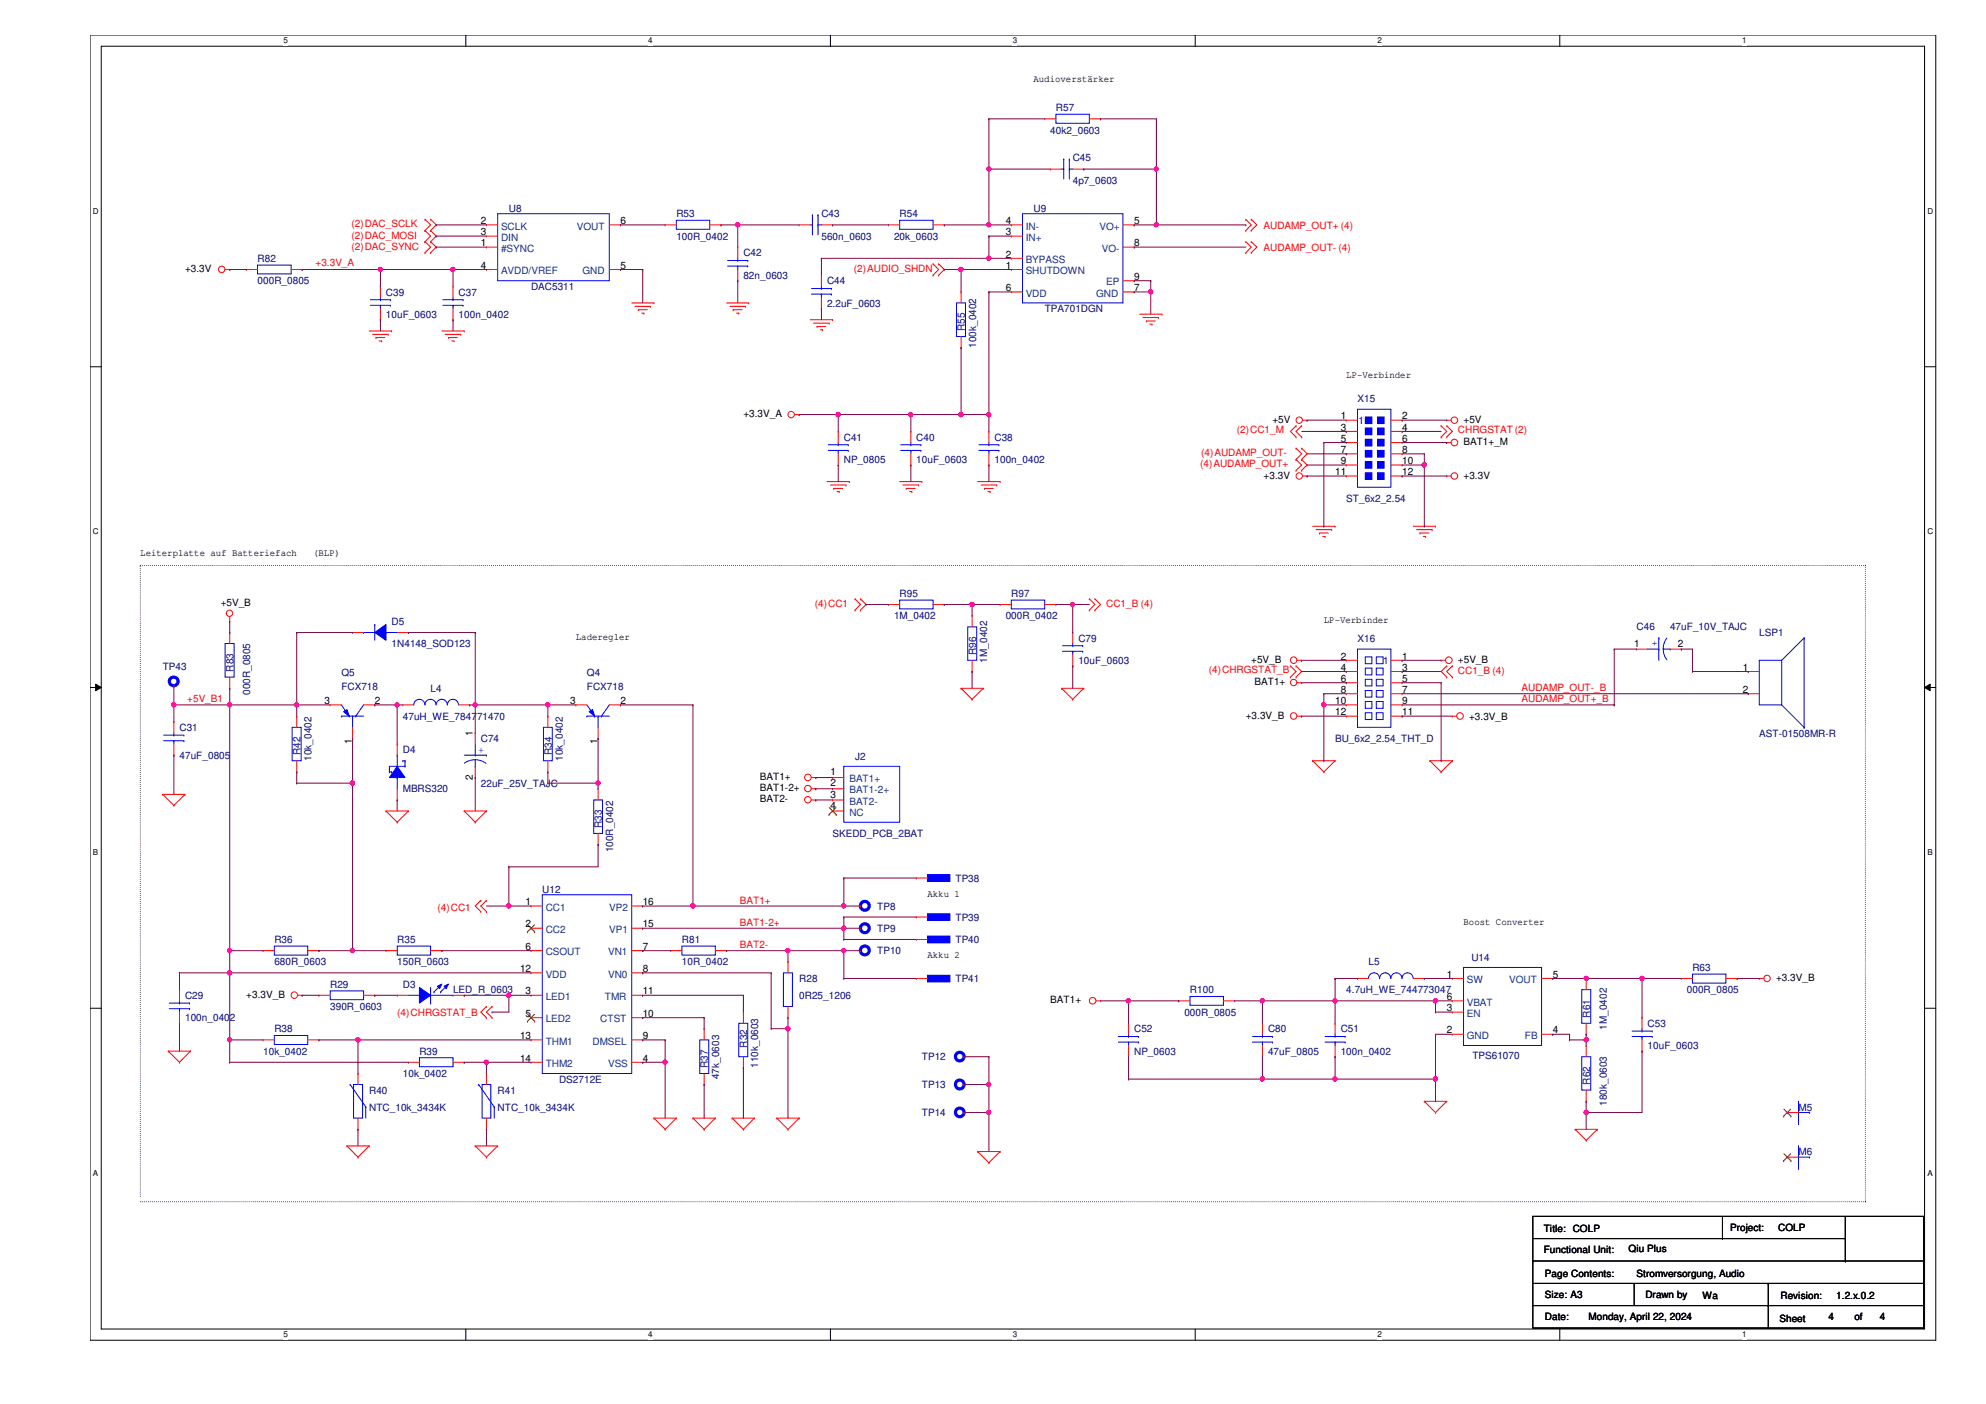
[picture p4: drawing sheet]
<svg xmlns="http://www.w3.org/2000/svg" width="420mm" height="297mm" viewBox="0 0 420 297" stroke-linecap="round" stroke-linejoin="round" font-family="sans-serif">
<defs><g id="words">
<g font-size="2.1">
<text x="218.7" y="17.4">Audioverstärker</text>
<text x="101.7" y="47.4">2</text>
<text x="131.3" y="47.4">6</text>
<text x="212.8" y="47.4">4</text>
<text x="239.9" y="47.4">5</text>
<text x="101.7" y="49.7">3</text>
<text x="101.7" y="52.1">1</text>
<text x="212.8" y="49.7">3</text>
<text x="239.9" y="52.1">8</text>
<text x="39.2" y="57.6">+3.3V</text>
<text x="101.7" y="56.9">4</text>
<text x="131.3" y="56.9">5</text>
<text x="212.8" y="56.9">1</text>
<text x="212.8" y="54.5">2</text>
<text x="239.9" y="59.2">9</text>
<text x="212.8" y="61.6">6</text>
<text x="239.9" y="61.6">7</text>
<text x="284.8" y="79.9">LP-Verbinder</text>
<text x="157.3" y="88.3">+3.3V_A</text>
<text x="269.2" y="89.4">+5V</text>
<text x="283.6" y="88.7">1</text>
<text x="296.6" y="88.7">2</text>
<text x="309.6" y="89.4">+5V</text>
<text x="283.6" y="91.1">3</text>
<text x="283.6" y="93.5">5</text>
<text x="283.6" y="95.8">7</text>
<text x="296.6" y="91.1">4</text>
<text x="296.6" y="93.5">6</text>
<text x="296.6" y="95.8">8</text>
<text x="309.6" y="94.1">BAT1+_M</text>
<text x="267.3" y="101.3">+3.3V</text>
<text x="282.4" y="100.5">11</text>
<text x="283.6" y="98.2">9</text>
<text x="296.6" y="98.2">10</text>
<text x="296.6" y="100.5">12</text>
<text x="309.6" y="101.3">+3.3V</text>
<text x="29.7" y="117.7">Leiterplatte auf Batteriefach</text>
<text x="66.2" y="117.7">(BLP)</text>
<text x="46.7" y="128.2">+5V_B</text>
<text x="280.1" y="131.9">LP-Verbinder</text>
<text x="121.8" y="135.5">Laderegler</text>
<text x="345.7" y="136.8">1</text>
<text x="355" y="136.8">2</text>
<text x="264.7" y="140.2">+5V_B</text>
<text x="283.6" y="139.5">2</text>
<text x="283.6" y="141.9">4</text>
<text x="296.6" y="139.5">1</text>
<text x="296.6" y="141.9">3</text>
<text x="308.4" y="140.2">+5V_B</text>
<text x="368.7" y="141.9">1</text>
<text x="68.7" y="149">3</text>
<text x="79.3" y="149">2</text>
<text x="120.6" y="149">3</text>
<text x="131.3" y="149">2</text>
<text x="265.4" y="144.9">BAT1+</text>
<text x="282.4" y="149">10</text>
<text x="283.6" y="144.2">6</text>
<text x="283.6" y="146.6">8</text>
<text x="296.6" y="144.2">5</text>
<text x="296.6" y="146.6">7</text>
<text x="296.6" y="149">9</text>
<text x="368.7" y="146.6">2</text>
<text x="100" y="155.8" transform="rotate(-90 100 155.8)">1</text>
<text x="263.6" y="152.1">+3.3V_B</text>
<text x="282.4" y="151.3">12</text>
<text x="296.6" y="151.3">11</text>
<text x="310.8" y="152.3">+3.3V_B</text>
<text x="74.4" y="157.4" transform="rotate(-90 74.4 157.4)">1</text>
<text x="126.4" y="157.4" transform="rotate(-90 126.4 157.4)">1</text>
<text x="100" y="165" transform="rotate(-90 100 165)">2</text>
<text x="160.8" y="165">BAT1+</text>
<text x="160.8" y="167.4">BAT1-2+</text>
<text x="175.7" y="164">1</text>
<text x="175.7" y="166.4">2</text>
<text x="160.8" y="169.8">BAT2-</text>
<text x="175.7" y="168.7">3</text>
<text x="175.7" y="171.1">4</text>
<text x="111.2" y="191.5">1</text>
<text x="136" y="191.5">16</text>
<text x="196.2" y="189.8">Akku 1</text>
<text x="111.2" y="196.2">2</text>
<text x="136" y="196.2">15</text>
<text x="309.6" y="195.7">Boost Converter</text>
<text x="111.2" y="201">6</text>
<text x="136" y="201">7</text>
<text x="196.2" y="202.8">Akku 2</text>
<text x="110" y="205.7">12</text>
<text x="136" y="205.7">8</text>
<text x="306.1" y="206.8">1</text>
<text x="328.5" y="206.8">5</text>
<text x="375.8" y="207.6">+3.3V_B</text>
<text x="52.1" y="211.1">+3.3V_B</text>
<text x="111.2" y="210.4">3</text>
<text x="111.2" y="215.1">5</text>
<text x="136" y="215.1">10</text>
<text x="136" y="210.4">11</text>
<text x="222.2" y="212.3">BAT1+</text>
<text x="306.1" y="213.9">3</text>
<text x="306.1" y="211.6">6</text>
<text x="110" y="219.8">13</text>
<text x="136" y="219.8">9</text>
<text x="306.1" y="218.7">2</text>
<text x="328.5" y="218.7">4</text>
<text x="110" y="224.6">14</text>
<text x="136" y="224.6">4</text>
<text x="326.6" y="260.7">Title: COLP</text>
<text x="366.1" y="260.5">Project:</text>
<text x="376.2" y="260.5">COLP</text>
<text x="326.6" y="265.2">Functional Unit:</text>
<text x="344.6" y="265">Qiu Plus</text>
<text x="326.9" y="270.2">Page Contents:</text>
<text x="326.9" y="274.7">Size: A3</text>
<text x="346.2" y="270.2">Stromversorgung, Audio</text>
<text x="348.1" y="274.7">Drawn by</text>
<text x="360.2" y="274.9">Wa</text>
<text x="376.7" y="274.9">Revision:</text>
<text x="388.5" y="274.9">1.2.x.0.2</text>
<text x="326.9" y="279.4">Date:</text>
<text x="336.1" y="279.4">Monday, April 22, 2024</text>
<text x="376.5" y="279.6">Sheet</text>
<text x="386.8" y="279.4">4</text>
<text x="392.3" y="279.4">of</text>
<text x="397.7" y="279.4">4</text>
</g>
<g font-size="2.1" fill="#000080">
<text x="223.4" y="23.5">R57</text>
<text x="222.2" y="28.3">40k2_0603</text>
<text x="226.9" y="34.2">C45</text>
<text x="226.9" y="38.9">4p7_0603</text>
<text x="107.7" y="44.8">U8</text>
<text x="143.1" y="46">R53</text>
<text x="173.8" y="46">C43</text>
<text x="190.3" y="46">R54</text>
<text x="218.7" y="44.8">U9</text>
<text x="143.1" y="50.7">100R_0402</text>
<text x="173.8" y="50.7">560n_0603</text>
<text x="189.1" y="50.7">20k_0603</text>
<text x="54.5" y="55.4">R82</text>
<text x="157.3" y="54.2">C42</text>
<text x="157.3" y="59">82n_0603</text>
<text x="54.5" y="60.2">000R_0805</text>
<text x="81.7" y="62.5">C39</text>
<text x="97" y="62.5">C37</text>
<text x="112.4" y="61.3">DAC5311</text>
<text x="175" y="60.2">C44</text>
<text x="175" y="64.9">2.2uF_0603</text>
<text x="81.7" y="67.2">10uF_0603</text>
<text x="97" y="67.2">100n_0402</text>
<text x="204.1" y="70" transform="rotate(-90 204.1 70)">R55</text>
<text x="221" y="66">TPA701DGN</text>
<text x="206.5" y="73.6" transform="rotate(-90 206.5 73.6)">100k_0402</text>
<text x="287.2" y="85">X15</text>
<text x="178.5" y="93.2">C41</text>
<text x="193.8" y="93.2">C40</text>
<text x="210.4" y="93.2">C38</text>
<text x="178.5" y="98">NP_0805</text>
<text x="193.8" y="98">10uF_0603</text>
<text x="210.4" y="98">100n_0402</text>
<text x="284.8" y="106.2">ST_6x2_2.54</text>
<text x="189.1" y="131">1M_0402</text>
<text x="190.3" y="126.3">R95</text>
<text x="212.8" y="131">000R_0402</text>
<text x="214" y="126.3">R97</text>
<text x="82.8" y="132.2">D5</text>
<text x="82.8" y="136.9">1N4148_SOD123</text>
<text x="228.1" y="135.8">C79</text>
<text x="287.2" y="135.8">X16</text>
<text x="346.2" y="133.4">C46</text>
<text x="353.3" y="133.4">47uF_10V_TAJC</text>
<text x="372.2" y="134.6">LSP1</text>
<text x="34.4" y="141.6">TP43</text>
<text x="49.4" y="142.1" transform="rotate(-90 49.4 142.1)">R83</text>
<text x="72.2" y="143">Q5</text>
<text x="124.2" y="143">Q4</text>
<text x="206.5" y="138.5" transform="rotate(-90 206.5 138.5)">R96</text>
<text x="208.8" y="140.2" transform="rotate(-90 208.8 140.2)">1M_0402</text>
<text x="228.1" y="140.5">10uF_0603</text>
<text x="53" y="147" transform="rotate(-90 53 147)">000R_0805</text>
<text x="72.2" y="145.9">FCX718</text>
<text x="91.1" y="146.4">L4</text>
<text x="124.2" y="145.9">FCX718</text>
<text x="38" y="154.6">C31</text>
<text x="85.2" y="152.3">47uH_WE_784771470</text>
<text x="372.2" y="155.8">AST-01508MR-R</text>
<text x="38" y="160.5">47uF_0805</text>
<text x="63.6" y="159.8" transform="rotate(-90 63.6 159.8)">R42</text>
<text x="65.9" y="161" transform="rotate(-90 65.9 161)">10k_0402</text>
<text x="85.2" y="159.4">D4</text>
<text x="101.7" y="157">C74</text>
<text x="116.7" y="159.8" transform="rotate(-90 116.7 159.8)">R34</text>
<text x="119.1" y="161" transform="rotate(-90 119.1 161)">10k_0402</text>
<text x="180.9" y="160.8">J2</text>
<text x="282.4" y="157">BU_6x2_2.54_THT_D</text>
<text x="85.2" y="167.6">MBRS320</text>
<text x="101.7" y="166.5">22uF_25V_TAJC</text>
<text x="127.3" y="175.1" transform="rotate(-90 127.3 175.1)">R33</text>
<text x="176.1" y="177.1">SKEDD_PCB_2BAT</text>
<text x="129.7" y="180.3" transform="rotate(-90 129.7 180.3)">100R_0402</text>
<text x="114.7" y="188.9">U12</text>
<text x="202.1" y="186.5">TP38</text>
<text x="185.6" y="192.4">TP8</text>
<text x="185.6" y="197.1">TP9</text>
<text x="202.1" y="194.8">TP39</text>
<text x="58" y="199.5">R36</text>
<text x="84" y="199.5">R35</text>
<text x="144.3" y="199.5">R81</text>
<text x="185.6" y="201.9">TP10</text>
<text x="202.1" y="199.5">TP40</text>
<text x="311.3" y="203.3">U14</text>
<text x="58" y="204.3">680R_0603</text>
<text x="69.8" y="209">R29</text>
<text x="84" y="204.3">150R_0603</text>
<text x="85.2" y="209">D3</text>
<text x="144.3" y="204.3">10R_0402</text>
<text x="169.1" y="207.8">R28</text>
<text x="202.1" y="207.8">TP41</text>
<text x="289.5" y="204.3">L5</text>
<text x="358.1" y="205.4">R63</text>
<text x="39.2" y="211.3">C29</text>
<text x="69.8" y="213.7">390R_0603</text>
<text x="95.8" y="210.1">LED_R_0603</text>
<text x="169.1" y="211.3">0R25_1206</text>
<text x="250.6" y="214.9">000R_0805</text>
<text x="251.8" y="210.1">R100</text>
<text x="284.8" y="210.1">4.7uH_WE_744773047</text>
<text x="336.4" y="215.3" transform="rotate(-90 336.4 215.3)">R61</text>
<text x="356.9" y="210.1">000R_0805</text>
<text x="39.2" y="216.1">100n_0402</text>
<text x="58" y="218.4">R38</text>
<text x="158.1" y="221.7" transform="rotate(-90 158.1 221.7)">R32</text>
<text x="239.9" y="218.4">C52</text>
<text x="268.3" y="218.4">C80</text>
<text x="283.6" y="218.4">C51</text>
<text x="339.9" y="217.9" transform="rotate(-90 339.9 217.9)">1M_0402</text>
<text x="348.6" y="217.3">C53</text>
<text x="348.6" y="222">10uF_0603</text>
<text x="55.7" y="223.1">10k_0402</text>
<text x="85.2" y="227.9">10k_0402</text>
<text x="88.7" y="223.1">R39</text>
<text x="149.8" y="225.9" transform="rotate(-90 149.8 225.9)">R37</text>
<text x="160.4" y="225.9" transform="rotate(-90 160.4 225.9)">110k_0603</text>
<text x="195" y="224.3">TP12</text>
<text x="239.9" y="223.1">NP_0603</text>
<text x="268.3" y="223.1">47uF_0805</text>
<text x="283.6" y="223.1">100n_0402</text>
<text x="311.5" y="224.1">TPS61070</text>
<text x="78.1" y="231.4">R40</text>
<text x="105.3" y="231.4">R41</text>
<text x="118.3" y="229.1">DS2712E</text>
<text x="152.1" y="228.3" transform="rotate(-90 152.1 228.3)">47k_0603</text>
<text x="195" y="230.3">TP13</text>
<text x="336.4" y="229.4" transform="rotate(-90 336.4 229.4)">R62</text>
<text x="339.9" y="233.9" transform="rotate(-90 339.9 233.9)">180k_0603</text>
<text x="78.1" y="234.9">NTC_10k_3434K</text>
<text x="105.3" y="234.9">NTC_10k_3434K</text>
<text x="195" y="236.1">TP14</text>
<text x="380.5" y="234.9">M5</text>
<text x="380.5" y="244.4">M6</text>
</g>
<g font-size="2.1" fill="#f00">
<text x="74.3" y="48.1">(2)DAC_SCLK</text>
<text x="74.3" y="50.5">(2)DAC_MOSI</text>
<text x="74.3" y="52.8">(2)DAC_SYNC</text>
<text x="267.3" y="48.3">AUDAMP_OUT+ (4)</text>
<text x="267.3" y="53.1">AUDAMP_OUT- (4)</text>
<text x="66.8" y="56.3">+3.3V_A</text>
<text x="180.6" y="57.6">(2)AUDIO_SHDN</text>
<text x="261.7" y="91.6">(2)CC1_M</text>
<text x="308.4" y="91.6">CHRGSTAT (2)</text>
<text x="253.9" y="98.9">(4)AUDAMP_OUT+</text>
<text x="254.1" y="96.5">(4)AUDAMP_OUT-</text>
<text x="172.4" y="128.4">(4)CC1</text>
<text x="234" y="128.4">CC1_B (4)</text>
<text x="255.7" y="142.4">(4)CHRGSTAT_B</text>
<text x="308.4" y="142.6">CC1_B (4)</text>
<text x="39.6" y="148.5">+5V_B1</text>
<text x="321.9" y="148.5">AUDAMP_OUT+_B</text>
<text x="321.9" y="146.1">AUDAMP_OUT-_B</text>
<text x="156.5" y="191.2">BAT1+</text>
<text x="92.5" y="192.7">(4)CC1</text>
<text x="156.5" y="195.9">BAT1-2+</text>
<text x="156.5" y="200.7">BAT2-</text>
<text x="84" y="214.9">(4)CHRGSTAT_B</text>
</g>
<g font-size="2.1" fill="#004080">
<text x="106" y="48.6">SCLK</text>
<text x="106" y="50.9">DIN</text>
<text x="106" y="53.3">#SYNC</text>
<text x="122" y="48.6">VOUT</text>
<text x="217" y="50.9">IN+</text>
<text x="217" y="48.6">IN-</text>
<text x="232.6" y="48.6">VO+</text>
<text x="233.1" y="53.3">VO-</text>
<text x="106" y="58">AVDD/VREF</text>
<text x="123.2" y="58">GND</text>
<text x="217" y="58">SHUTDOWN</text>
<text x="217" y="55.7">BYPASS</text>
<text x="217" y="62.7">VDD</text>
<text x="231.9" y="62.7">GND</text>
<text x="234" y="60.4">EP</text>
<text x="179.7" y="165.5">BAT1+</text>
<text x="179.7" y="167.9">BAT1-2+</text>
<text x="179.7" y="170.2">BAT2-</text>
<text x="179.7" y="172.6">NC</text>
<text x="115.4" y="192.7">CC1</text>
<text x="115.4" y="197.4">CC2</text>
<text x="128.9" y="197.4">VP1</text>
<text x="128.9" y="192.7">VP2</text>
<text x="115.4" y="202.1">CSOUT</text>
<text x="128.7" y="202.1">VN1</text>
<text x="115.4" y="206.8">VDD</text>
<text x="128.7" y="206.8">VN0</text>
<text x="310.3" y="208">SW</text>
<text x="319.3" y="208">VOUT</text>
<text x="115.4" y="211.6">LED1</text>
<text x="128" y="211.6">TMR</text>
<text x="310.3" y="215.1">EN</text>
<text x="310.3" y="212.8">VBAT</text>
<text x="115.4" y="216.3">LED2</text>
<text x="115.4" y="221">THM1</text>
<text x="125.3" y="221">DMSEL</text>
<text x="127" y="216.3">CTST</text>
<text x="310.3" y="219.8">GND</text>
<text x="322.6" y="219.8">FB</text>
<text x="115.4" y="225.7">THM2</text>
<text x="128.7" y="225.7">VSS</text>
</g>
<g font-size="2.1" fill="#00f">
<text x="287.4" y="89.7">1</text>
<text x="350.6" y="136.6" transform="rotate(-90 350.6 136.6)">+</text>
<text x="292.6" y="140.5">1</text>
<text x="101.3" y="159.3">+</text>
</g>
<g font-size="1.7">
<text x="60" y="9.2">5</text>
<text x="137.1" y="9.2">4</text>
<text x="214.2" y="9.2">3</text>
<text x="291.4" y="9.2">2</text>
<text x="368.6" y="9.2">1</text>
<text x="19.6" y="45.2">D</text>
<text x="407.8" y="45.2">D</text>
<text x="19.6" y="113">C</text>
<text x="407.8" y="113">C</text>
<text x="19.6" y="180.9">B</text>
<text x="407.8" y="180.9">B</text>
<text x="19.6" y="248.8">A</text>
<text x="407.8" y="248.8">A</text>
<text x="60" y="283">5</text>
<text x="137.1" y="283">4</text>
<text x="214.2" y="283">3</text>
<text x="291.4" y="283">2</text>
<text x="368.6" y="283">1</text>
</g>
</g></defs>
<path d="M19.1 7.4h390.4v276.1h-390.4zM21.4 9.8h385.8v271.4h-385.8z" fill="none" stroke="#000" stroke-width=".21"/>
<g fill="#fff">
<path d="M60 7.7h.9v1.9h-.9z"/>
<path d="M60 281.4h.9v1.9h-.9z"/>
</g>
<path d="M98.6 7.4v2.4M98.6 281.2v2.3" fill="none" stroke="#000" stroke-width=".21"/>
<g fill="#fff">
<path d="M137.1 7.7h.9v1.9h-.9z"/>
<path d="M137.1 281.4h.9v1.9h-.9z"/>
</g>
<path d="M175.7 7.4v2.4M175.7 281.2v2.3" fill="none" stroke="#000" stroke-width=".21"/>
<g fill="#fff">
<path d="M214.2 7.7h1v1.9h-1z"/>
<path d="M214.2 281.4h1v1.9h-1z"/>
</g>
<path d="M252.9 7.4v2.4M252.9 281.2v2.3" fill="none" stroke="#000" stroke-width=".21"/>
<g fill="#fff">
<path d="M291.4 7.7h1v1.9h-1z"/>
<path d="M291.4 281.4h1v1.9h-1z"/>
</g>
<path d="M330 7.4v2.4M330 281.2v2.3" fill="none" stroke="#000" stroke-width=".21"/>
<g fill="#fff">
<path d="M368.6 7.7h.9v1.9h-.9z"/>
<path d="M368.6 281.4h.9v1.9h-.9z"/>
<path d="M19.6 43.7h1.3v1.9h-1.3z"/>
<path d="M407.8 43.7h1.2v1.9h-1.2z"/>
<path d="M19.6 111.5h1.3v1.9h-1.3z"/>
<path d="M407.8 111.5h1.2v1.9h-1.2z"/>
</g>
<path d="M19.1 77.6h2.3M407.2 77.6h2.3" fill="none" stroke="#000" stroke-width=".21"/>
<g fill="#fff">
<path d="M19.6 179.4h1.2v1.9h-1.2z"/>
<path d="M407.8 179.4h1.1v1.9h-1.1z"/>
</g>
<path d="M19.1 145.5h2.3M20.2 144.7l1.2 .8-1.2 .6zM407.2 145.5l1.1-.8v1.4zM407.2 145.5h2.3" fill="none" stroke="#000" stroke-width=".21"/>
<path d="M20.2 144.7l1.2 .8-1.2 .6zM407.2 145.5l1.1-.8v1.4z" fill="#000"/>
<g fill="#fff">
<path d="M19.6 247.2h1.2v1.9h-1.2z"/>
<path d="M407.8 247.2h1.1v1.9h-1.1z"/>
</g>
<g fill="none" stroke="#000" stroke-width=".21">
<path d="M19.1 213.3h2.3M407.2 213.3h2.3M324.3 257.3h82.7v23.7h-82.7zM364.4 257.3v4.7M390.4 257.3v9.5M324.3 266.8h.1M324.3 262h66.1M324.3 266.8h82.7M324.3 271.5h82.7M324.3 276.2h82.7M345.7 271.5h.1M345.7 271.5v4.7"/>
<path d="M364.4 262h.1M374.1 276.2h.1M374.1 271.5h.1M374.1 271.5v9.5M390.4 262h.1M390.4 266.8h.1M407 271.5h.1M407 276.2h.1"/>
</g>
<path d="M29.7 119.6h364.9M29.7 119.6h.1M394.6 119.6h.1M394.6 119.6v134.7M29.7 253.1v-133.5M29.7 254.3h.1M394.6 254.3h.1M394.6 254.3h-364.9" fill="none" stroke="#000" stroke-width=".21" stroke-dasharray="0 .4"/>
<g fill="none" stroke="#f00" stroke-width=".21">
<path d="M221 25.1h.1M221 25.1h2.4M230.5 25.1h2.3M232.8 25.1h.1M47.6 57h1M48.6 57h.1M89.9 46.4h.1M89.9 48.8h.1M89.9 51.1h.1M89.9 53.5h.1M89.9 46.4l1.2 1.2-1.2 1.2M89.9 48.8l1.2 1.2-1.2 1.1"/>
<path d="M89.9 51.1l1.2 1.2-1.2 1.2M91.1 48.8h.1M91.1 46.4h.1M91.1 51.1h.1M91.1 53.5h.1M91.1 46.4l1.2 1.2-1.2 1.2M91.1 48.8l1.2 1.2-1.2 1.1M91.1 51.1l1.2 1.2-1.2 1.2M197.4 55.8h.1M197.4 58.2h.1M197.4 55.8l1.2 1.2-1.2 1.2M198.6 58.2h.1"/>
<path d="M198.6 55.8h.1M198.6 55.8l1.2 1.2-1.2 1.2M263.6 48.8h.1M263.6 46.4h.1M263.6 53.5h.1M263.6 51.1h.1M263.6 46.4l1.1 1.2-1.1 1.2M263.6 51.1l1.1 1.2-1.1 1.2M264.7 48.8h.1M264.7 46.4h.1M264.7 53.5h.1M264.7 51.1h.1"/>
<path d="M264.7 46.4l1.2 1.2-1.2 1.2M264.7 51.1l1.2 1.2-1.2 1.2M78.1 70h4.7M78.8 70.7h3.3M79.5 71.4h.1M79.5 71.4h1.9M80.2 72.1h.5M80.5 60.6h.1M80.5 67.6h.1M80.5 60.6v2.3M80.5 65.3v2.3M80.7 72.1h.1"/>
<path d="M82.1 70.7h.1M82.8 70h.1M93.5 70h4.7M94.2 70.7h3.3M94.9 71.4h.1M94.9 71.4h1.9M95.6 72.1h.5M95.8 60.6h.1M95.8 67.6h.1M95.8 60.6v2.3M95.8 65.3v2.3M96.1 72.1h.1"/>
<path d="M97.5 70.7h.1M98.2 70h.1M133.6 64.1h4.7M134.3 64.8h3.3M135 65.5h.1M135 65.5h1.9M135.8 66.3h.4M136.2 66.3h.1M137.6 64.8h.1M138.3 64.1h.1M153.7 64.1h4.7M154.4 64.8h3.3"/>
<path d="M155.1 65.5h.1M155.1 65.5h1.9M155.8 66.3h.5M156.3 66.3h.1M157.7 64.8h.1M158.4 64.1h.1M171.4 67.6h4.7M172.1 68.4h3.3M172.8 69.1h.1M172.8 69.1h1.9M173.6 69.8h.4M174 69.8h.1"/>
<path d="M175.4 68.4h.1M176.1 67.6h.1M241.1 66.5h4.7M241.8 67.2h3.3M242.5 67.9h.1M242.5 67.9h1.9M243.2 68.6h.5M243.7 68.6h.1M245.1 67.2h.1M245.8 66.5h.1M168.1 87.7h1M169.1 87.7h.1"/>
<path d="M274.2 97.2h.1M274.2 94.8h.1M274.2 99.5h.1M274.2 90.1h.1M274.2 92.5h.1M274.2 94.8l1.2 1.2-1.2 1.2M274.2 97.2l1.2 1.2-1.2 1.1M274.2 90.1l-1.2 1.2 1.2 1.2M275.4 94.8h.1M275.4 97.2h.1M275.4 99.5h.1M275.4 90.1h.1"/>
<path d="M275.4 92.5h.1M275.4 94.8l1.1 1.2-1.1 1.2M275.4 97.2l1.1 1.2-1.1 1.1M275.4 90.1l-1.2 1.2 1.2 1.2M275.6 88.9h.9M276.5 88.9h.1M304.9 90.1h.1M304.9 92.5h.1M304.9 90.1l1.2 1.2-1.2 1.2M306.1 88.9h.1M306.1 93.6h.1M306.1 90.1h.1"/>
<path d="M306.1 92.5h.1M306.1 88.9h.9M306.1 93.6h.9M306.1 90.1l1.2 1.2-1.2 1.2M175 101.9h4.7M175.7 102.6h3.3M176.4 103.3h.1M176.4 103.3h1.9M177.1 104h.4M177.5 104h.1M179 102.6h.1M179.7 101.9h.1"/>
<path d="M190.3 101.9h4.7M191 102.6h3.4M191.7 103.3h.1M191.7 103.3h1.9M192.4 104h.5M192.9 104h.1M194.4 102.6h.1M195 101.9h.1M206.8 101.9h4.8M207.6 102.6h3.3M208.3 103.3h.1M208.3 103.3h1.8"/>
<path d="M209 104h.5M209.5 104h.1M210.9 102.6h.1M211.6 101.9h.1M275.6 100.7h.9M276.5 100.7h.1M277.7 111.3h4.7M278.4 112.1h3.3M279.1 112.8h.1M279.1 112.8h1.9M279.9 113.5h.4M280.3 113.5h.1"/>
<path d="M281.7 112.1h.1M282.4 111.3h.1M299 111.3h4.7M299.7 112.1h3.3M300.4 112.8h.1M300.4 112.8h1.9M301.1 113.5h.5M301.6 113.5h.1M303 112.1h.1M303.7 111.3h.1M306.1 100.7h.1M306.1 100.7h.9"/>
<path d="M48.6 131.4h.1M48.6 133.8h.1M48.6 130.5v.9M48.6 133.8v2.3M180.9 126.7h.1M180.9 129.1h.1M180.9 126.7l1.1 1.2-1.1 1.2M182 129.1h.1M182 126.7h.1M182 126.7l1.2 1.2-1.2 1.2M230.5 129.1h.1M230.5 126.7h.1"/>
<path d="M230.5 126.7l1.1 1.2-1.1 1.2M231.6 129.1h.1M231.6 126.7h.1M231.6 126.7l1.2 1.2-1.2 1.2M274.4 139.7h1M275.4 139.7h.1M304.9 139.7h.1M304.9 139.7h.9M48.6 145.6h.1M48.6 143.3v2.3M203.3 145.6h.1M203.3 145.6h4.7"/>
<path d="M203.3 145.6l2.4 2.4M205.7 148h.1M208 145.6h.1M208 145.6l-2.3 2.4M224.6 145.6h.1M224.6 145.6h4.7M224.6 145.6l2.3 2.4M226.9 148h.1M229.3 145.6h.1M229.3 145.6l-2.4 2.4M273 140.9h.1M273 143.3h.1"/>
<path d="M273 140.9l1.2 1.2-1.2 1.2M274.2 143.3h.1M274.2 140.9h.1M274.2 140.9l1.2 1.2-1.2 1.2M274.4 144.4h1M274.4 151.5h1M275.4 144.4h.1M275.4 151.5h.1M306.1 140.9h.1M306.1 143.3h.1M306.1 140.9l-1.2 1.2 1.2 1.2M307.3 151.5h.1"/>
<path d="M307.3 143.3h.1M307.3 140.9h.1M307.3 151.5h.9M307.3 140.9l-1.2 1.2 1.2 1.2M34.4 168.1h.1M34.4 168.1h4.8M34.4 168.1l2.4 2.3M36.8 170.4h.1M39.2 168.1h.1M39.2 168.1l-2.4 2.3M81.7 171.6h.1M81.7 171.6h4.7"/>
<path d="M81.7 171.6l2.3 2.3M84 173.9h.1M86.4 171.6h.1M86.4 171.6l-2.4 2.3M98.2 171.6h.1M98.2 171.6h4.7M98.2 171.6l2.3 2.3M100.5 173.9h.1M102.9 171.6h.1M102.9 171.6l-2.4 2.3M171.7 164.5h.9M171.7 166.9h.9"/>
<path d="M171.7 169.2h.9M172.6 164.5h.1M172.6 166.9h.1M172.6 169.2h.1M277.7 161h.1M277.7 161h4.7M277.7 161l2.4 2.3M280.1 163.3h.1M282.4 161h.1M282.4 161l-2.3 2.3M302.5 161h.1M302.5 161h4.8"/>
<path d="M302.5 161l2.4 2.3M304.9 163.3h.1M307.3 161h.1M307.3 161l-2.4 2.3M101.7 190.5h.1M101.7 192.9h.1M101.7 190.5l-1.2 1.2 1.2 1.2M102.9 190.5h.1M102.9 192.9h.1M102.9 190.5l-1.2 1.2 1.2 1.2M38 209.4h.1M38 216.5h.1"/>
<path d="M38 209.4v2.4M38 214.1v2.4M63 210.6h.9M63.9 210.6h.1M102.9 212.9h.1M102.9 215.3h.1M102.9 212.9l-1.2 1.2 1.2 1.2M104.1 212.9h.1M104.1 215.3h.1M104.1 212.9l-1.2 1.2 1.2 1.2M141.9 201.1h.1M141.9 201.1h2.4"/>
<path d="M151.3 201.1h2.4M153.7 201.1h.1M166.7 215.3h.1M166.7 203.5h.1M166.7 203.5v2.3M166.7 212.9v2.4M182 201.1h.1M231.9 211.8h.9M232.8 211.8h.1M372.2 207h.1M372.2 207h1M35.6 222.4h.1"/>
<path d="M35.6 222.4h4.7M35.6 222.4l2.4 2.3M38 224.7h.1M40.3 222.4h.1M40.3 222.4l-2.3 2.3M55.7 220h.1M55.7 220h2.3M65.1 220h2.4M67.5 220h.1M138.3 236.6h.1M138.3 236.6h4.8M138.3 236.6l2.4 2.3"/>
<path d="M140.7 238.9h.1M143.1 236.6h.1M143.1 236.6l-2.4 2.3M146.6 236.6h.1M146.6 236.6h4.7M146.6 236.6l2.4 2.3M149 238.9h.1M151.3 236.6h.1M151.3 236.6l-2.3 2.3M154.9 236.6h.1M154.9 236.6h4.7M154.9 236.6l2.4 2.3"/>
<path d="M157.3 238.9h.1M159.6 236.6h.1M159.6 236.6l-2.3 2.3M164.3 236.6h.1M164.3 236.6h4.8M164.3 236.6l2.4 2.3M166.7 238.9h.1M169.1 236.6h.1M169.1 236.6l-2.4 2.3M204 235.4h.1M301.3 233h.1M301.3 233h4.8"/>
<path d="M301.3 233l2.4 2.4M303.7 235.4h.1M306.1 233h.1M306.1 233l-2.4 2.4M333.2 238.9h.1M333.2 238.9h4.7M333.2 238.9l2.4 2.4M337.9 238.9h.1M337.9 238.9l-2.3 2.4M73.4 242.4h.1M73.4 242.4h4.7M73.4 242.4l2.3 2.4"/>
<path d="M75.7 244.8h.1M78.1 242.4h.1M78.1 242.4l-2.4 2.4M100.5 242.4h.1M100.5 242.4h4.8M100.5 242.4l2.4 2.4M102.9 244.8h.1M105.3 242.4h.1M105.3 242.4l-2.4 2.4M206.8 243.6h.1M206.8 243.6h4.8M206.8 243.6l2.4 2.4"/>
<path d="M209.2 246h.1M211.6 243.6h.1M211.6 243.6l-2.4 2.4M335.6 241.3h.1"/>
<circle cx="46.9" cy="57" r=".68"/>
<circle cx="167.4" cy="87.7" r=".68"/>
<circle cx="274.9" cy="88.9" r=".68"/>
<circle cx="307.7" cy="93.6" r=".7"/>
<circle cx="307.7" cy="88.9" r=".69"/>
<circle cx="274.9" cy="100.7" r=".68"/>
<circle cx="307.7" cy="100.7" r=".69"/>
<circle cx="48.6" cy="129.7" r=".68"/>
<circle cx="273.7" cy="139.7" r=".68"/>
<circle cx="306.5" cy="139.7" r=".7"/>
<circle cx="273.7" cy="151.5" r=".68"/>
<circle cx="273.7" cy="144.4" r=".68"/>
<circle cx="308.9" cy="151.5" r=".7"/>
<circle cx="170.9" cy="164.5" r=".7"/>
<circle cx="170.9" cy="169.2" r=".69"/>
<circle cx="170.9" cy="166.8" r=".69"/>
<circle cx="62.3" cy="210.5" r=".68"/>
<circle cx="231.2" cy="211.7" r=".7"/>
<circle cx="373.8" cy="207" r=".68"/>
</g>
<g fill="none" stroke="#00f" stroke-width=".68">
<circle cx="183" cy="201.1" r=".94"/>
<circle cx="203" cy="235.3" r=".91"/>
</g>
<g fill="none" stroke="#00f" stroke-width=".21">
<path d="M223.4 24.2h7.1v1.9h-7.1zM78.4 64.6h4.2M78.4 63.4h4.2M80.5 63.4h.1M80.5 64.6h.1M80.5 62.9v.5M80.5 64.6v.7M82.6 64.6h.1M82.6 63.4h.1M93.7 64.6h4.3M93.7 63.4h4.3M95.8 63.4h.1"/>
<path d="M95.8 64.6h.1M95.8 62.9v.5M95.8 64.6v.7M98 64.6h.1M98 63.4h.1M47.6 136.1h1.9v7.2h-1.9zM76.9 133.8h.1M76.9 133.8h2.4M79.3 132.1h.1M79.3 132.1v3.4M81.7 133.8h.1M81.7 133.8h2.3"/>
<path d="M35.8 213.4h4.3M35.8 212.2h4.3M38 212.2h.1M38 213.4h.1M38 211.8v.4M38 213.4v.7M40.1 213.4h.1M40.1 212.2h.1M58 219.1h7.1v1.9h-7.1zM144.3 200.2h7v1.9h-7zM165.7 205.8h1.9v7.1h-1.9z"/>
</g>
<path d="M79.3 133.8l2.4-1.7v3.4z" fill-rule="evenodd" fill="#00f"/>
<path d="M79.3 133.8l2.4-1.7v3.4zM84 200.2h7.1v1.9h-7.1zM86.4 210.6h2.3M88.7 210.6h.1M91.1 212.2h.1M91.1 208.9v3.3M91.1 210.6h4.7M95.8 210.6h.1M88.7 223.8h7.1v1.9h-7.1z" fill="none" stroke="#00f" stroke-width=".21"/>
<path d="M74.6 133.8h.1M74.6 133.8h2.3M84 133.8h2.4M86.4 133.8h.1M81.7 201.1h.1M81.7 201.1h2.3M91.1 201.1h2.4M93.5 201.1h.1M86.4 224.7h.1M86.4 224.7h2.3M95.8 224.7h2.4M98.2 224.7h.1" fill="none" stroke="#f00" stroke-width=".21"/>
<path d="M88.7 208.9l2.4 1.7-2.4 1.6z" fill-rule="evenodd" fill="#00f"/>
<path d="M88.7 208.9l2.4 1.7-2.4 1.6z" fill="none" stroke="#00f" stroke-width=".21"/>
<path d="M93.9 208.7l1-.5-.5 1z" fill-rule="evenodd" fill="#00f"/>
<path d="M93.9 208.7l1-.5-.5 1z" fill="none" stroke="#00f" stroke-width=".21"/>
<path d="M92.5 208.7l1-.5-.5 1z" fill-rule="evenodd" fill="#00f"/>
<path d="M91.8 209.8h.1M92.5 208.7l1-.5-.5 1zM93.2 209.8h.1M93.2 208.4l-1.4 1.4M94.7 208.4l-1.5 1.4" fill="none" stroke="#00f" stroke-width=".21"/>
<path d="M84 210.6h.1M84 210.6h2.4M95.8 210.6h2.4M98.2 210.6h.1" fill="none" stroke="#f00" stroke-width=".21"/>
<path d="M196.2 198h4.8v1.5h-4.8z" fill-rule="evenodd" fill="#00f"/>
<path d="M196.2 198h4.8v1.5h-4.8zM251.8 210.8h7v1.9h-7z" fill="none" stroke="#00f" stroke-width=".21"/>
<path d="M193.8 198.8h.1M193.8 198.8h2.4M249.4 211.8h.1M249.4 211.8h2.4M258.8 211.8h2.4M261.2 211.8h.1" fill="none" stroke="#f00" stroke-width=".21"/>
<path d="M196.2 193.3h4.8v1.4h-4.8z" fill-rule="evenodd" fill="#00f"/>
<path d="M72.2 151.5h.1M72.2 151.5h4.7M72.2 149.1l1.7 2.4M73.9 151.5h.1M74.6 151.5h.1M74.6 151.5v2.4M75.3 151.5h.1M76.9 149.1l-1.6 2.4M115 153.9h1.8v7.1h-1.8zM196.2 193.3h4.8v1.4h-4.8zM58 200.2h7.1v1.9h-7.1z" fill="none" stroke="#00f" stroke-width=".21"/>
<path d="M115.9 151.5h.1M115.9 151.5v2.4M115.9 163.3h.1M115.9 161v2.3M193.8 194h.1M193.8 194h2.4M55.7 201.1h.1M55.7 201.1h2.3M65.1 201.1h2.4M67.5 201.1h.1" fill="none" stroke="#f00" stroke-width=".21"/>
<path d="M72.7 150.6l.7-.5 .5 1.4z" fill="#00f"/>
<g fill="none" stroke="#00f" stroke-width=".21">
<path d="M105.3 45.2h23.6v14.2h-23.6zM153.9 56.3h4.3M153.9 55.1h4.3M156.1 55.1h.1M156.1 56.3h.1M156.1 54.7v.4M156.1 56.3v.7M158.2 56.3h.1M158.2 55.1h.1M190.3 46.6h7.1v1.9h-7.1zM171.7 62.2h4.2M171.7 61h4.2"/>
<path d="M173.8 61h.1M173.8 62.2h.1M173.8 60.6v.4M173.8 62.2v.7M175.9 62.2h.1M175.9 61h.1M202.4 64.1h1.9v7.1h-1.9zM207.1 95.3h4.2M207.1 94.1h4.2M209.2 94.1h.1M209.2 95.3h.1M209.2 93.6v.5"/>
<path d="M209.2 95.3v.7M211.3 95.3h.1M211.3 94.1h.1M190.3 127h7.1v1.8h-7.1zM224.8 137.8h4.3M224.8 136.6h4.3M226.9 136.6h.1M226.9 137.8h.1M226.9 136.1v.5M226.9 137.8v.7M229.1 137.8h.1M229.1 136.6h.1"/>
<path d="M287.2 137.3h7.1v16.6h-7.1zM288.8 139h1.4v1.4h-1.4zM291.2 139h1.4v1.4h-1.4zM348.6 137.3h2.3M350.9 135h.1M350.9 137.3h.1M350.9 135v4.7M351.9 137.3l.3 1.4 .5 .9M351.9 137.3h1.4M352.6 135l-.6 1.3-.1 1M353.3 137.3h.1M34.6 156.7h4.3"/>
<path d="M34.6 155.5h4.3M36.8 155.5h.1M36.8 156.7h.1M36.8 155.1v.4M36.8 156.7v.7M38.9 156.7h.1M38.9 155.5h.1M61.8 153.9h1.9v7.1h-1.9zM72.7 150.6l.7-.5 .5 1.4zM84 159.8h.1M84 159.8v2.3M288.8 141.4h1.4v1.4h-1.4z"/>
<path d="M288.8 143.7h1.4v1.4h-1.4zM288.8 146.1h1.4v1.4h-1.4zM288.8 148.4h1.4v1.5h-1.4zM288.8 150.8h1.4v1.4h-1.4zM291.2 141.4h1.4v1.4h-1.4zM291.2 143.7h1.4v1.4h-1.4zM291.2 146.1h1.4v1.4h-1.4zM291.2 148.4h1.4v1.5h-1.4zM291.2 150.8h1.4v1.4h-1.4zM82.4 163.3h.1M84 164.5h.1M84 164.5v2.4"/>
<path d="M85.7 162.1h.1M85.7 161h.1M85.7 162.1h-3.3v1.2M85.7 161v1.1M125.6 169.2h1.9v7.1h-1.9zM178.5 162.1h11.8v11.8h-11.8zM69.9 209.6h7v1.9h-7zM156.3 216.5h1.9v7.1h-1.9zM265 219.3h4.2M267.1 219.3h.1M267.1 218.8v.5M269.2 219.3h.1"/>
<path d="M309.6 204.7h16.5v16.5h-16.5zM334.6 209.4h2v7.1h-2zM148 220h1.9v7.1h-1.9zM265 220.5h4.2M267.1 220.5h.1M267.1 220.5v.7M269.2 220.5h.1M380.5 233h.1M380.5 237.7h.1M380.5 233v4.7M380.5 235.4h2.3M382.8 235.4h.1"/>
</g>
<g fill="none" stroke="#f00" stroke-width=".21">
<path d="M102.9 47.6h.1M102.9 50h.1M102.9 52.3h.1M102.9 57h.1M102.9 47.6h2.4M102.9 50h2.4M102.9 52.3h2.4M102.9 57h2.4M128.9 47.6h2.4M128.9 57h2.4M131.3 57h.1M131.3 47.6h.1"/>
<path d="M156.1 52.3h.1M156.1 59.4h.1M156.1 52.3v2.4M156.1 57v2.4M173.8 58.2h.1M173.8 58.2v2.4M188 47.6h.1M188 47.6h2.3M197.4 47.6h2.4M199.8 47.6h.1M173.8 65.3h.1M173.8 62.9v2.4"/>
<path d="M203.3 61.8h.1M203.3 73.6h.1M203.3 61.8v2.3M203.3 71.2v2.4M209.2 91.3h.1M209.2 98.4h.1M209.2 91.3v2.3M209.2 96v2.4M188 127.9h.1M188 127.9h2.3M197.4 127.9h2.4M199.8 127.9h.1"/>
<path d="M226.9 133.8h.1M226.9 133.8v2.3M226.9 138.5v2.4M284.8 139.7h.1M284.8 139.7h2.4M294.3 139.7h2.3M296.6 139.7h.1M346.2 137.3h.1M346.2 137.3h2.4M353.3 137.3h2.4M355.7 137.3h.1M36.8 152.7h.1"/>
<path d="M36.8 159.8h.1M36.8 152.7v2.4M36.8 157.4v2.4M62.8 151.5h.1M62.8 151.5v2.4M69.9 149.1h.1M69.9 149.1h2.3M74.6 156.3h.1M74.6 153.9v2.4M76.9 149.1h2.4M79.3 149.1h.1M226.9 140.9h.1"/>
<path d="M284.8 142.1h.1M284.8 144.4h.1M284.8 146.8h.1M284.8 149.1h.1M284.8 151.5h.1M284.8 149.1h2.4M284.8 142.1h2.4M284.8 144.4h2.4M284.8 146.8h2.4M284.8 151.5h2.4M294.3 149.1h2.3M294.3 142.1h2.3"/>
<path d="M294.3 144.4h2.3M294.3 146.8h2.3M294.3 151.5h2.3M296.6 142.1h.1M296.6 144.4h.1M296.6 146.8h.1M296.6 149.1h.1M296.6 151.5h.1M62.8 163.3h.1M62.8 161v2.3M126.5 166.9h.1M126.5 178.7h.1"/>
<path d="M126.5 166.9v2.3M126.5 176.3v2.4M176.1 164.5h.1M176.1 166.9h.1M176.1 169.2h.1M176.1 171.6h.1M176.1 164.5h2.4M176.1 166.9h2.4M176.1 169.2h2.4M176.1 171.6h2.4M182 191.7h.1M182 196.4h.1"/>
<path d="M67.5 210.6h.1M67.5 210.6h2.4M76.9 210.6h2.4M79.3 210.6h.1M149 217.6h.1M149 217.6v2.4M157.3 214.1h.1M157.3 214.1v2.4M267.1 216.5h.1M267.1 216.5v2.3M307.3 207h.1M307.3 218.8h.1"/>
<path d="M307.3 214.1h.1M307.3 211.8h.1M307.3 207h2.3M307.3 218.8h2.3M307.3 214.1h2.3M307.3 211.8h2.3M326.1 207h2.4M326.1 218.8h2.4M328.5 218.8h.1M328.5 207h.1M335.6 207h.1M335.6 218.8h.1"/>
<path d="M335.6 207v2.4M335.6 216.5v2.3M149 229.4h.1M149 227.1v2.3M157.3 225.9h.1M157.3 223.6v2.3M204 223.6h.1M267.1 223.6h.1M267.1 221.2v2.4M378.1 235.4h.1M378.1 235.4h2.4"/>
</g>
<path d="M175.4 172.3h.1M175.4 170.9l1.5 1.4M176.9 170.9l-1.5 1.4M176.9 172.3h.1M377.4 236.1h.1M377.4 234.7l1.5 1.4M378.8 234.7l-1.4 1.4M378.9 236.1h.1" fill="none" stroke="#804000" stroke-width=".21"/>
<g fill="none" stroke="#00f" stroke-width=".68">
<circle cx="183" cy="196.4" r=".94"/>
<circle cx="183" cy="191.6" r=".94"/>
<circle cx="203" cy="223.5" r=".91"/>
</g>
<path d="M84 162.1l1.7 2.4h-3.3z" fill-rule="evenodd" fill="#00f"/>
<path d="M82.4 163.3h.4M82.8 163.3h.1M84 162.1l1.7 2.4h-3.3zM85.2 161h.1M85.2 161h.5" fill="none" stroke="#00f" stroke-width=".21"/>
<path d="M84 157.4h.1M84 157.4v2.4M84 169.2h.1M84 166.9v2.3" fill="none" stroke="#f00" stroke-width=".21"/>
<path d="M196.2 206.3h4.8v1.4h-4.8z" fill-rule="evenodd" fill="#00f"/>
<g fill="none" stroke="#00f" stroke-width=".21">
<path d="M287.2 86.6h7.1v16.5h-7.1zM196.2 206.3h4.8v1.4h-4.8zM280.3 219.3h4.3M282.4 219.3h.1M282.4 218.8v.5M284.6 219.3h.1M101.3 229.4h.1M101.3 229.4l3.3 4.8M102 229.4h1.8v7.2h-1.8zM104.6 234.2h.1M104.6 234.2v2.4M280.3 220.5h4.3"/>
<path d="M282.4 220.5h.1M282.4 220.5v.7M284.6 220.5h.1"/>
</g>
<path d="M193.8 207h.1M193.8 207h2.4M282.4 216.5h.1M282.4 216.5v2.3M102.9 238.9h.1M102.9 227.1h.1M102.9 227.1v2.3M102.9 236.6v2.3M282.4 223.6h.1M282.4 221.2v2.4" fill="none" stroke="#f00" stroke-width=".21"/>
<path d="M288.8 88.2h1.4v1.4h-1.4z" fill-rule="evenodd" fill="#00f"/>
<path d="M288.8 88.2h1.4v1.4h-1.4z" fill="none" stroke="#00f" stroke-width=".21"/>
<path d="M288.8 90.6h1.4v1.4h-1.4z" fill-rule="evenodd" fill="#00f"/>
<path d="M288.8 90.6h1.4v1.4h-1.4z" fill="none" stroke="#00f" stroke-width=".21"/>
<path d="M291.4 88.2h1.4v1.4h-1.4z" fill-rule="evenodd" fill="#00f"/>
<path d="M291.4 88.2h1.4v1.4h-1.4z" fill="none" stroke="#00f" stroke-width=".21"/>
<path d="M288.8 92.9h1.4v1.5h-1.4z" fill-rule="evenodd" fill="#00f"/>
<path d="M288.8 92.9h1.4v1.5h-1.4z" fill="none" stroke="#00f" stroke-width=".21"/>
<path d="M288.8 95.3h1.4v1.4h-1.4z" fill-rule="evenodd" fill="#00f"/>
<path d="M288.8 95.3h1.4v1.4h-1.4z" fill="none" stroke="#00f" stroke-width=".21"/>
<path d="M288.8 97.7h1.4v1.4h-1.4z" fill-rule="evenodd" fill="#00f"/>
<path d="M288.8 97.7h1.4v1.4h-1.4z" fill="none" stroke="#00f" stroke-width=".21"/>
<path d="M288.8 100h1.4v1.4h-1.4z" fill-rule="evenodd" fill="#00f"/>
<path d="M288.8 100h1.4v1.4h-1.4z" fill="none" stroke="#00f" stroke-width=".21"/>
<path d="M291.4 90.6h1.4v1.4h-1.4z" fill-rule="evenodd" fill="#00f"/>
<path d="M291.4 90.6h1.4v1.4h-1.4z" fill="none" stroke="#00f" stroke-width=".21"/>
<path d="M291.4 92.9h1.4v1.5h-1.4z" fill-rule="evenodd" fill="#00f"/>
<path d="M291.4 92.9h1.4v1.5h-1.4z" fill="none" stroke="#00f" stroke-width=".21"/>
<path d="M291.4 95.3h1.4v1.4h-1.4z" fill-rule="evenodd" fill="#00f"/>
<path d="M291.4 95.3h1.4v1.4h-1.4z" fill="none" stroke="#00f" stroke-width=".21"/>
<path d="M291.4 97.7h1.4v1.4h-1.4z" fill-rule="evenodd" fill="#00f"/>
<path d="M291.4 97.7h1.4v1.4h-1.4z" fill="none" stroke="#00f" stroke-width=".21"/>
<path d="M291.4 100h1.4v1.4h-1.4z" fill-rule="evenodd" fill="#00f"/>
<g fill="none" stroke="#00f" stroke-width=".21">
<path d="M224.6 35.8h.4M225 35.8h.1M225 33.7h.1M225 33.7v4.2M226.2 33.7h.1M226.2 35.8h.1M226.2 35.8h.7M226.2 33.7v4.2M175.2 95.3h4.3M175.2 94.1h4.3M177.3 94.1h.1M177.3 95.3h.1"/>
<path d="M177.3 93.6v.5M177.3 95.3v.7M179.5 95.3h.1M179.5 94.1h.1M291.4 100h1.4v1.4h-1.4zM124.2 151.5h.1M124.2 151.5h4.7M124.2 149.1l1.6 2.4M125.8 151.5h.1M126.5 151.5h.1M126.5 151.5v2.4M127.3 151.5h.1"/>
<path d="M128.9 149.1l-1.6 2.4M289.5 207a1.16 1.16 0 0 1 1.2-1.2 1.16 1.16 0 0 1 1.1 1.2M291.9 207a1.16 1.16 0 0 1 1.2-1.2 1.16 1.16 0 0 1 1.1 1.2M294.3 207a1.16 1.16 0 0 1 1.1-1.2 1.16 1.16 0 0 1 1.2 1.2 1.19 1.19 0 0 1 1.2-1.2 1.19 1.19 0 0 1 1.2 1.2M334.6 223.6h2v7h-2z"/>
</g>
<g fill="none" stroke="#f00" stroke-width=".21">
<path d="M222.2 35.8h.1M222.2 35.8h2.4M226.9 35.8h2.4M229.3 35.8h.1M177.3 91.3h.1M177.3 98.4h.1M177.3 91.3v2.3M177.3 96v2.4M284.8 88.9h.1M284.8 91.3h.1M284.8 93.6h.1M284.8 96h.1"/>
<path d="M284.8 98.4h.1M284.8 88.9h2.4M284.8 91.3h2.4M284.8 93.6h2.4M284.8 96h2.4M284.8 98.4h2.4M294.3 88.9h2.3M294.3 91.3h2.3M294.3 93.6h2.3M294.3 96h2.3M294.3 98.4h2.3M296.6 88.9h.1"/>
<path d="M296.6 91.3h.1M296.6 93.6h.1M296.6 96h.1M296.6 98.4h.1M284.8 100.7h.1M284.8 100.7h2.4M294.3 100.7h2.3M296.6 100.7h.1M287.2 207h.1M287.2 207h2.3M299 207h2.3M301.3 207h.1"/>
<path d="M335.6 221.2h.1M335.6 233h.1M335.6 221.2v2.4M335.6 230.6v2.4"/>
</g>
<path d="M124.6 150.6l.7-.5 .5 1.4z" fill="#00f"/>
<g fill="none" stroke="#00f" stroke-width=".21">
<path d="M143.1 46.6h7.1v1.9h-7.1zM171.4 47.6h.5M171.9 47.6h.1M171.9 45.5h.1M171.9 45.5v4.2M173.1 45.5h.1M173.1 47.6h.1M173.1 47.6h.7M173.1 45.5v4.2M216.3 45.2h21.3v18.9h-21.3zM204.7 132.6h1.9v7.1h-1.9zM214 127h7v1.8h-7z"/>
<path d="M372.2 139.7h4.7v9.4h-4.7zM381.7 135h.1M381.7 135l-4.8 4.7M381.7 135v18.9M87.5 149.1a1.16 1.16 0 0 1 1.2-1.1 1.16 1.16 0 0 1 1.2 1.1M89.9 149.1a1.16 1.16 0 0 1 1.2-1.1 1.16 1.16 0 0 1 1.1 1.1M92.3 149.1a1.16 1.16 0 0 1 1.2-1.1 1.16 1.16 0 0 1 1.1 1.1M94.7 149.1a1.16 1.16 0 0 1 1.1-1.1 1.16 1.16 0 0 1 1.2 1.1M124.6 150.6l.7-.5 .5 1.4zM376.9 149.1l4.8 4.8M381.7 153.9h.1M114.7 189.3h18.9v37.8h-18.9z"/>
<path d="M236.6 219.3h4.3M238.8 219.3h.1M238.8 218.8v.5M240.9 219.3h.1M345.3 219.3h4.2M345.3 218.1h4.2M347.4 218.1h.1M347.4 219.3h.1M347.4 217.6v.5M347.4 219.3v.7M349.5 219.3h.1M349.5 218.1h.1"/>
<path d="M358.1 206.1h7v1.9h-7zM74.1 229.4h.1M74.1 229.4l3.3 4.8M74.8 229.4h1.9v7.2h-1.9zM77.4 234.2h.1M77.4 234.2v2.4M236.6 220.5h4.3M238.8 220.5h.1M238.8 220.5v.7M240.9 220.5h.1"/>
</g>
<g fill="none" stroke="#f00" stroke-width=".21">
<path d="M140.7 47.6h.1M140.7 47.6h2.4M150.2 47.6h2.3M152.5 47.6h.1M169.1 47.6h.1M169.1 47.6h2.3M173.8 47.6h2.3M176.1 47.6h.1M214 57h.1M214 54.7h.1M214 50h.1M214 47.6h.1"/>
<path d="M214 57h2.3M214 54.7h2.3M214 50h2.3M214 47.6h2.3M237.6 47.6h2.3M237.6 52.3h2.3M237.6 59.4h2.3M239.9 47.6h.1M239.9 52.3h.1M239.9 59.4h.1M214 61.8h.1M214 61.8h2.3"/>
<path d="M237.6 61.8h2.3M239.9 61.8h.1M205.7 130.3h.1M205.7 130.3v2.3M205.7 139.7v2.4M211.6 127.9h.1M211.6 127.9h2.4M221 127.9h2.4M223.4 127.9h.1M36.8 145.1h.1M85.2 149.1h.1M85.2 149.1h2.3"/>
<path d="M97 149.1h2.4M99.4 149.1h.1M121.8 149.1h.1M121.8 149.1h2.4M126.5 156.3h.1M126.5 153.9v2.4M128.9 149.1h2.4M131.3 149.1h.1M205.7 142.1h.1M369.9 142.1h.1M369.9 146.8h.1M369.9 142.1h2.3"/>
<path d="M369.9 146.8h2.3M112.4 191.7h.1M112.4 196.4h.1M112.4 191.7h2.3M112.4 196.4h2.3M133.6 191.7h2.4M133.6 196.4h2.4M136 196.4h.1M136 191.7h.1M112.4 210.6h.1M112.4 215.3h.1M112.4 201.1h.1"/>
<path d="M112.4 205.8h.1M112.4 210.6h2.3M112.4 215.3h2.3M112.4 201.1h2.3M112.4 205.8h2.3M133.6 210.6h2.4M133.6 215.3h2.4M133.6 201.1h2.4M133.6 205.8h2.4M136 201.1h.1M136 205.8h.1M136 215.3h.1"/>
<path d="M136 210.6h.1M238.8 216.5h.1M238.8 216.5v2.3M347.4 215.3h.1M347.4 215.3v2.3M355.7 207h.1M355.7 207h2.4M365.1 207h2.4M367.5 207h.1M75.7 238.9h.1M75.7 227.1h.1M75.7 227.1v2.3"/>
<path d="M75.7 236.6v2.3M112.4 220h.1M112.4 224.7h.1M112.4 224.7h2.3M112.4 220h2.3M133.6 224.7h2.4M133.6 220h2.4M136 224.7h.1M136 220h.1M204 229.4h.1M238.8 223.6h.1M238.8 221.2v2.4"/>
<path d="M347.4 222.4h.1M347.4 220v2.4"/>
</g>
<g fill="none" stroke="#00f" stroke-width=".68">
<circle cx="36.8" cy="144.2" r=".93"/>
<circle cx="203" cy="229.4" r=".93"/>
</g>
<path d="M111.6 197.1h.1M111.6 195.7l1.5 1.4M113.1 195.7l-1.5 1.4M113.1 197.1h.1M111.6 216.1h.1M111.6 214.6l1.5 1.5M113.1 214.6l-1.5 1.5M113.1 216.1h.1" fill="none" stroke="#804000" stroke-width=".21"/>
<path d="M196.2 185h4.8v1.5h-4.8z" fill-rule="evenodd" fill="#00f"/>
<g fill="none" stroke="#00f" stroke-width=".21">
<path d="M54.5 56.1h7.1v1.9h-7.1zM190.5 95.3h4.3M190.5 94.1h4.3M192.7 94.1h.1M192.7 95.3h.1M192.7 93.6v.5M192.7 95.3v.7M194.8 95.3h.1M194.8 94.1h.1M98.2 159.8h4.7M100.5 159.8h.1M100.5 157.4v2.4"/>
<path d="M102.9 159.8h.1M100.5 162.1h.1M100.5 160.7l1.5 .3 .8 .5M100.5 160.7l-.9 .2-1.3 .6M100.5 160.7v1.4M196.2 185h4.8v1.5h-4.8zM380.5 242.4h.1M380.5 247.2h.1M380.5 242.4v4.8M380.5 244.8h2.3M382.8 244.8h.1"/>
</g>
<g fill="none" stroke="#f00" stroke-width=".21">
<path d="M52.1 57h.1M52.1 57h2.4M61.6 57h2.3M63.9 57h.1M192.7 91.3h.1M192.7 98.4h.1M192.7 91.3v2.3M192.7 96v2.4M100.5 155.1h.1M100.5 155.1v2.3M100.5 164.5h.1M100.5 162.1v2.4"/>
<path d="M193.8 185.8h.1M193.8 185.8h2.4M378.1 244.8h.1M378.1 244.8h2.4"/>
</g>
<path d="M377.4 245.6h.1M377.4 244.1l1.5 1.5M378.8 244.1l-1.4 1.5M378.9 245.6h.1" fill="none" stroke="#804000" stroke-width=".21"/>
<g fill="none" stroke="#800040" stroke-width=".21">
<path d="M80.5 57h.1M80.5 57h15.3M80.5 57v3.6M92.3 47.6h.1M92.3 50h.1M92.3 52.3h.1M92.3 47.6h10.6M92.3 50h10.6M92.3 52.3h10.6M95.8 57h.1M95.8 57v3.6M131.3 57h.1"/>
<path d="M131.3 57h4.7M136 57h.1M136 57v7.1"/>
</g>
<circle cx="95.8" cy="57" r=".45" fill="#f0f"/>
<circle cx="95.8" cy="57" r=".45" fill="none" stroke="#f0f" stroke-width=".21"/>
<path d="M80.5 67.6h.1M80.5 67.6v2.4M95.8 67.6h.1M95.8 67.6v2.4M169.1 87.7h.1M169.1 87.7h34.2M177.3 87.7h.1M177.3 87.7v3.6M192.7 87.7h.1M192.7 87.7v3.6M209.2 87.7h.1M209.2 87.7v3.6" fill="none" stroke="#800040" stroke-width=".21"/>
<circle cx="192.7" cy="87.7" r=".47" fill="#f0f"/>
<circle cx="192.7" cy="87.7" r=".47" fill="none" stroke="#f0f" stroke-width=".21"/>
<circle cx="177.3" cy="87.7" r=".46" fill="#f0f"/>
<circle cx="177.3" cy="87.7" r=".46" fill="none" stroke="#f0f" stroke-width=".21"/>
<path d="M209.2 61.8h.1M209.2 61.8v25.9M177.3 98.4h.1M177.3 98.4v3.5M192.7 98.4h.1M192.7 98.4v3.5M209.2 98.4h.1M209.2 98.4v3.5" fill="none" stroke="#800040" stroke-width=".21"/>
<circle cx="209.2" cy="87.7" r=".46" fill="#f0f"/>
<circle cx="209.2" cy="87.7" r=".46" fill="none" stroke="#f0f" stroke-width=".21"/>
<path d="M131.3 47.6h.1M131.3 47.6h9.4M152.5 47.6h.1M152.5 47.6h16.6M156.1 47.6h.1M156.1 47.6v4.7M176.1 47.6h.1M176.1 47.6h11.9M199.8 47.6h.1M199.8 47.6h9.4M209.2 61.8h.1M209.2 61.8h4.8" fill="none" stroke="#800040" stroke-width=".21"/>
<circle cx="156" cy="47.6" r=".46" fill="#f0f"/>
<circle cx="156" cy="47.6" r=".46" fill="none" stroke="#f0f" stroke-width=".21"/>
<path d="M156.1 59.4h.1M156.1 59.4v4.7M173.8 54.7h.1M173.8 54.7h35.4" fill="none" stroke="#800040" stroke-width=".21"/>
<circle cx="209.2" cy="54.6" r=".45" fill="#f0f"/>
<circle cx="209.2" cy="54.6" r=".45" fill="none" stroke="#f0f" stroke-width=".21"/>
<g fill="none" stroke="#800040" stroke-width=".21">
<path d="M173.8 54.7h.1M173.8 54.7v3.5M199.8 57h.1M199.8 57h3.5M203.3 57h.1M203.3 57v4.8M209.2 50h.1M209.2 54.7h.1M209.2 50h4.8M209.2 50v4.7M209.2 54.7h4.8M173.8 65.3h.1"/>
<path d="M173.8 65.3v2.3"/>
</g>
<circle cx="203.3" cy="57" r=".46" fill="#f0f"/>
<circle cx="203.3" cy="57" r=".46" fill="none" stroke="#f0f" stroke-width=".21"/>
<path d="M203.3 57h.1M203.3 57h10.7M203.3 73.6h.1M203.3 73.6v14.1" fill="none" stroke="#800040" stroke-width=".21"/>
<circle cx="203.3" cy="87.7" r=".47" fill="#f0f"/>
<circle cx="203.3" cy="87.7" r=".47" fill="none" stroke="#f0f" stroke-width=".21"/>
<path d="M244.6 35.8h.1M244.6 35.8v11.8h-4.7M239.9 47.6h.1M203.3 87.7h.1M203.3 87.7h5.9" fill="none" stroke="#800040" stroke-width=".21"/>
<circle cx="244.6" cy="47.6" r=".45" fill="#f0f"/>
<circle cx="244.6" cy="47.6" r=".45" fill="none" stroke="#f0f" stroke-width=".21"/>
<circle cx="244.6" cy="35.7" r=".45" fill="#f0f"/>
<circle cx="244.6" cy="35.7" r=".45" fill="none" stroke="#f0f" stroke-width=".21"/>
<path d="M209.2 35.8h.1M209.2 35.8h13M229.3 35.8h.1M229.3 35.8h15.3" fill="none" stroke="#800040" stroke-width=".21"/>
<circle cx="209.2" cy="35.7" r=".45" fill="#f0f"/>
<circle cx="209.2" cy="35.7" r=".45" fill="none" stroke="#f0f" stroke-width=".21"/>
<path d="M209.2 35.8h.1M209.2 35.8v11.8" fill="none" stroke="#800040" stroke-width=".21"/>
<circle cx="209.2" cy="47.6" r=".45" fill="#f0f"/>
<circle cx="209.2" cy="47.6" r=".45" fill="none" stroke="#f0f" stroke-width=".21"/>
<g fill="none" stroke="#800040" stroke-width=".21">
<path d="M209.2 25.1h.1M209.2 25.1h11.8M209.2 25.1v10.7M232.8 25.1h.1M232.8 25.1h11.8M244.6 25.1h.1M244.6 25.1v10.7M209.2 47.6h.1M209.2 47.6h4.8M239.9 59.4h.1M239.9 59.4h3.6M243.5 59.4h.1"/>
<path d="M243.5 59.4v7.1M239.9 61.8h.1M239.9 61.8h3.6M243.5 61.8h.1"/>
</g>
<circle cx="243.4" cy="61.7" r=".46" fill="#f0f"/>
<circle cx="243.4" cy="61.7" r=".46" fill="none" stroke="#f0f" stroke-width=".21"/>
<path d="M48.6 57h.1M48.6 57h3.5M63.9 57h.1M63.9 57h16.6M95.8 57h.1M95.8 57h7.1M244.6 47.6h19M263.6 47.6h.1" fill="none" stroke="#800040" stroke-width=".21"/>
<circle cx="80.4" cy="57" r=".45" fill="#f0f"/>
<circle cx="80.4" cy="57" r=".45" fill="none" stroke="#f0f" stroke-width=".21"/>
<path d="M239.9 52.3h.1M239.9 52.3h23.7M276.5 88.9h.1M276.5 88.9h8.3M296.6 88.9h.1M296.6 88.9h9.5M301.3 98.4h.1M301.3 96v2.4" fill="none" stroke="#800040" stroke-width=".21"/>
<circle cx="301.3" cy="98.3" r=".46" fill="#f0f"/>
<circle cx="301.3" cy="98.3" r=".46" fill="none" stroke="#f0f" stroke-width=".21"/>
<path d="M276.5 100.7h.1M276.5 100.7h8.3M296.6 100.7h.1M296.6 100.7h9.5M62.8 133.8h.1M62.8 133.8v15.3" fill="none" stroke="#800040" stroke-width=".21"/>
<circle cx="62.7" cy="149.1" r=".46" fill="#f0f"/>
<circle cx="62.7" cy="149.1" r=".46" fill="none" stroke="#f0f" stroke-width=".21"/>
<path d="M62.8 133.8h.1M62.8 133.8h11.8M86.4 133.8h.1M86.4 133.8h14.1M100.5 133.8h.1M100.5 133.8v15.3" fill="none" stroke="#800040" stroke-width=".21"/>
<circle cx="100.5" cy="149.1" r=".45" fill="#f0f"/>
<circle cx="100.5" cy="149.1" r=".45" fill="none" stroke="#f0f" stroke-width=".21"/>
<path d="M36.8 149.1h.1M36.8 149.1h26M36.8 149.1v3.6M48.6 149.1h.1M48.6 149.1v52" fill="none" stroke="#800040" stroke-width=".21"/>
<circle cx="48.6" cy="201.1" r=".45" fill="#f0f"/>
<circle cx="48.6" cy="201.1" r=".45" fill="none" stroke="#f0f" stroke-width=".21"/>
<path d="M62.8 149.1h.1M62.8 149.1h7.1M62.8 149.1v2.4M79.3 149.1h.1M79.3 149.1h5.9M84 149.1h.1M84 149.1v8.3" fill="none" stroke="#800040" stroke-width=".21"/>
<circle cx="84" cy="149.1" r=".45" fill="#f0f"/>
<circle cx="84" cy="149.1" r=".45" fill="none" stroke="#f0f" stroke-width=".21"/>
<path d="M99.4 149.1h.1M99.4 149.1h22.4M100.5 149.1h.1M100.5 149.1v6M115.9 149.1h.1M115.9 149.1v2.4" fill="none" stroke="#800040" stroke-width=".21"/>
<circle cx="115.9" cy="149.1" r=".45" fill="#f0f"/>
<circle cx="115.9" cy="149.1" r=".45" fill="none" stroke="#f0f" stroke-width=".21"/>
<path d="M131.3 149.1h.1M131.3 149.1h15.3M146.6 149.1h.1M146.6 149.1v42.6" fill="none" stroke="#800040" stroke-width=".21"/>
<circle cx="146.6" cy="191.6" r=".47" fill="#f0f"/>
<circle cx="146.6" cy="191.6" r=".47" fill="none" stroke="#f0f" stroke-width=".21"/>
<g fill="none" stroke="#800040" stroke-width=".21">
<path d="M36.8 159.8h.1M36.8 159.8v8.3M74.6 156.3h.1M74.6 156.3v44.8M126.5 156.3h.1M126.5 156.3v9.4M62.8 163.3h.1M62.8 165.7h.1M62.8 163.3v2.4M62.8 165.7h11.8M74.6 165.7h.1M100.5 164.5h.1"/>
<path d="M100.5 164.5v7.1M115.9 163.3h.1M115.9 163.3v2.4"/>
</g>
<circle cx="74.6" cy="201.1" r=".46" fill="#f0f"/>
<circle cx="74.6" cy="201.1" r=".46" fill="none" stroke="#f0f" stroke-width=".21"/>
<circle cx="74.6" cy="165.7" r=".46" fill="#f0f"/>
<circle cx="74.6" cy="165.7" r=".46" fill="none" stroke="#f0f" stroke-width=".21"/>
<path d="M115.9 165.7h.1M115.9 165.7h10.6" fill="none" stroke="#800040" stroke-width=".21"/>
<circle cx="126.5" cy="165.7" r=".45" fill="#f0f"/>
<circle cx="126.5" cy="165.7" r=".45" fill="none" stroke="#f0f" stroke-width=".21"/>
<path d="M84 169.2h.1M84 169.2v2.4M126.5 165.7h.1M126.5 178.7h.1M126.5 165.7v1.2M126.5 178.7v4.7M107.7 183.4h.1M107.7 183.4v8.3" fill="none" stroke="#800040" stroke-width=".21"/>
<circle cx="107.6" cy="191.6" r=".46" fill="#f0f"/>
<circle cx="107.6" cy="191.6" r=".46" fill="none" stroke="#f0f" stroke-width=".21"/>
<path d="M107.7 183.4h.1M107.7 191.7h.1M107.7 183.4h18.8M107.7 191.7h4.7M136 191.7h.1M146.6 191.7h.1M178.5 185.8h.1M178.5 185.8h15.3M178.5 185.8v5.9h-42.5" fill="none" stroke="#800040" stroke-width=".21"/>
<circle cx="178.5" cy="191.6" r=".46" fill="#f0f"/>
<circle cx="178.5" cy="191.6" r=".46" fill="none" stroke="#f0f" stroke-width=".21"/>
<path d="M136 196.4h.1M178.5 191.7h.1M178.5 194h.1M178.5 191.7h3.5M178.5 194h15.3M178.5 194v2.4h-42.5" fill="none" stroke="#800040" stroke-width=".21"/>
<circle cx="178.5" cy="196.4" r=".45" fill="#f0f"/>
<circle cx="178.5" cy="196.4" r=".45" fill="none" stroke="#f0f" stroke-width=".21"/>
<g fill="none" stroke="#800040" stroke-width=".21">
<path d="M178.5 196.4h.1M178.5 198.8h.1M178.5 196.4v2.4M178.5 196.4h3.5M178.5 198.8h15.3M48.6 201.1h.1M48.6 201.1v4.7M48.6 201.1h7.1M67.5 201.1h.1M67.5 201.1h14.2M74.6 201.1h.1M93.5 201.1h.1"/>
<path d="M93.5 201.1h18.9M136 201.1h.1M136 201.1h5.9M153.7 201.1h.1M153.7 201.1h24.8M166.7 201.1h.1M166.7 201.1v2.4"/>
</g>
<circle cx="178.5" cy="201.1" r=".45" fill="#f0f"/>
<circle cx="178.5" cy="201.1" r=".45" fill="none" stroke="#f0f" stroke-width=".21"/>
<circle cx="166.7" cy="201.1" r=".45" fill="#f0f"/>
<circle cx="166.7" cy="201.1" r=".45" fill="none" stroke="#f0f" stroke-width=".21"/>
<path d="M38 205.8h.1M38 205.8h10.6v14.2M38 205.8v3.6M178.5 201.1h.1M178.5 201.1v5.9M178.5 201.1h3.5M48.6 220h.1" fill="none" stroke="#800040" stroke-width=".21"/>
<circle cx="48.6" cy="205.8" r=".46" fill="#f0f"/>
<circle cx="48.6" cy="205.8" r=".46" fill="none" stroke="#f0f" stroke-width=".21"/>
<circle cx="48.6" cy="220" r=".45" fill="#f0f"/>
<circle cx="48.6" cy="220" r=".45" fill="none" stroke="#f0f" stroke-width=".21"/>
<path d="M48.6 205.8h.1M48.6 205.8h63.8M79.3 210.6h.1M79.3 210.6h4.7M98.2 210.6h.1M98.2 210.6h9.5M136 205.8h.1M136 205.8h27.2M163.2 205.8h.1M163.2 205.8v11.8M178.5 207h.1M178.5 207h15.3" fill="none" stroke="#800040" stroke-width=".21"/>
<circle cx="107.6" cy="210.5" r=".45" fill="#f0f"/>
<circle cx="107.6" cy="210.5" r=".45" fill="none" stroke="#f0f" stroke-width=".21"/>
<g fill="none" stroke="#800040" stroke-width=".21">
<path d="M38 216.5h.1M38 216.5v5.9M104.1 214.1h.1M107.7 210.6h.1M107.7 210.6v3.5h-3.6M107.7 210.6h4.7M136 210.6h.1M136 215.3h.1M136 210.6h21.3M136 215.3h13M149 215.3h.1M149 215.3v2.3"/>
<path d="M157.3 210.6h.1M157.3 210.6v3.5M166.7 215.3h.1M166.7 215.3v2.3"/>
</g>
<circle cx="166.7" cy="217.6" r=".46" fill="#f0f"/>
<circle cx="166.7" cy="217.6" r=".46" fill="none" stroke="#f0f" stroke-width=".21"/>
<g fill="none" stroke="#800040" stroke-width=".21">
<path d="M163.2 217.6h.1M163.2 217.6h3.5M166.7 217.6h.1M166.7 217.6v19M48.6 220h.1M48.6 220v4.7M48.6 220h7.1M67.5 220h.1M67.5 220h8.2M204 223.6h.1M204 223.6h5.2M209.2 223.6h.1"/>
<path d="M209.2 223.6v5.8"/>
</g>
<circle cx="75.7" cy="220" r=".46" fill="#f0f"/>
<circle cx="75.7" cy="220" r=".46" fill="none" stroke="#f0f" stroke-width=".21"/>
<g fill="none" stroke="#800040" stroke-width=".21">
<path d="M275.4 139.7h.1M275.4 139.7h9.4M296.6 139.7h.1M296.6 139.7h8.3M48.6 224.7h.1M48.6 224.7h37.8M75.7 220h.1M75.7 220v7.1M75.7 220h36.7M98.2 224.7h.1M98.2 224.7h14.2M102.9 224.7h.1"/>
<path d="M102.9 224.7v2.4M136 220h.1M136 220h4.7M140.7 220h.1M140.7 220v4.7"/>
</g>
<circle cx="102.9" cy="224.7" r=".45" fill="#f0f"/>
<circle cx="102.9" cy="224.7" r=".45" fill="none" stroke="#f0f" stroke-width=".21"/>
<path d="M136 224.7h.1M136 224.7h4.7M140.7 224.7h.1M140.7 224.7v11.9" fill="none" stroke="#800040" stroke-width=".21"/>
<circle cx="140.7" cy="224.7" r=".45" fill="#f0f"/>
<circle cx="140.7" cy="224.7" r=".45" fill="none" stroke="#f0f" stroke-width=".21"/>
<path d="M157.3 225.9h.1M157.3 225.9v10.7M204 229.4h.1M204 229.4h5.2M209.2 229.4h.1M209.2 229.4v6" fill="none" stroke="#800040" stroke-width=".21"/>
<circle cx="209.2" cy="235.3" r=".45" fill="#f0f"/>
<circle cx="209.2" cy="235.3" r=".45" fill="none" stroke="#f0f" stroke-width=".21"/>
<circle cx="209.2" cy="229.4" r=".46" fill="#f0f"/>
<circle cx="209.2" cy="229.4" r=".46" fill="none" stroke="#f0f" stroke-width=".21"/>
<g fill="none" stroke="#800040" stroke-width=".21">
<path d="M275.4 151.5h.1M275.4 151.5h9.4M296.6 151.5h.1M296.6 151.5h10.7M282.4 207h.1M282.4 207h4.8M282.4 207v4.8M301.3 207h.1M301.3 207h6M328.5 207h.1M328.5 207h18.9M335.6 207h.1"/>
<path d="M75.7 238.9h.1M75.7 238.9v3.5M102.9 238.9h.1M102.9 238.9v3.5M149 229.4h.1M149 229.4v7.2M204 235.4h.1M204 235.4h5.2M209.2 235.4h.1M209.2 235.4v8.2"/>
</g>
<circle cx="347.4" cy="207" r=".46" fill="#f0f"/>
<circle cx="347.4" cy="207" r=".46" fill="none" stroke="#f0f" stroke-width=".21"/>
<circle cx="335.6" cy="207" r=".46" fill="#f0f"/>
<circle cx="335.6" cy="207" r=".46" fill="none" stroke="#f0f" stroke-width=".21"/>
<path d="M261.2 211.8h5.9M267.1 211.8h.1M347.4 207h.1M347.4 207v8.3M347.4 207h8.3M367.5 207h.1M367.5 207h4.7" fill="none" stroke="#800040" stroke-width=".21"/>
<circle cx="267.1" cy="211.7" r=".45" fill="#f0f"/>
<circle cx="267.1" cy="211.7" r=".45" fill="none" stroke="#f0f" stroke-width=".21"/>
<path d="M282.4 211.8h.1M282.4 211.8v4.7M282.4 211.8h21.3" fill="none" stroke="#800040" stroke-width=".21"/>
<circle cx="303.7" cy="211.7" r=".45" fill="#f0f"/>
<circle cx="303.7" cy="211.7" r=".45" fill="none" stroke="#f0f" stroke-width=".21"/>
<circle cx="282.4" cy="211.7" r=".45" fill="#f0f"/>
<circle cx="282.4" cy="211.7" r=".45" fill="none" stroke="#f0f" stroke-width=".21"/>
<g fill="none" stroke="#800040" stroke-width=".21">
<path d="M303.7 211.8h.1M303.7 214.1h.1M303.7 218.8h.1M303.7 211.8v2.3M303.7 218.8v9.5M303.7 211.8h3.6M303.7 214.1h3.6M303.7 218.8h3.6M328.5 218.8h.1M328.5 218.8h3.6M332.1 218.8h.1M332.1 218.8v1.2"/>
<path d="M335.6 218.8h.1M335.6 218.8v1.2"/>
</g>
<circle cx="335.6" cy="220" r=".46" fill="#f0f"/>
<circle cx="335.6" cy="220" r=".46" fill="none" stroke="#f0f" stroke-width=".21"/>
<path d="M238.8 228.3h28.3M267.1 228.3h.1M282.4 223.6h.1M282.4 223.6v4.7M332.1 220h.1M332.1 220h3.5M335.6 220h.1M335.6 220v1.2M347.4 222.4h.1M347.4 222.4v13" fill="none" stroke="#800040" stroke-width=".21"/>
<circle cx="267" cy="228.3" r=".46" fill="#f0f"/>
<circle cx="267" cy="228.3" r=".46" fill="none" stroke="#f0f" stroke-width=".21"/>
<path d="M282.4 228.3h.1M282.4 228.3h21.3" fill="none" stroke="#800040" stroke-width=".21"/>
<circle cx="303.7" cy="228.3" r=".46" fill="#f0f"/>
<circle cx="303.7" cy="228.3" r=".46" fill="none" stroke="#f0f" stroke-width=".21"/>
<circle cx="282.4" cy="228.3" r=".46" fill="#f0f"/>
<circle cx="282.4" cy="228.3" r=".46" fill="none" stroke="#f0f" stroke-width=".21"/>
<path d="M303.7 228.3h.1M303.7 228.3v4.7M335.6 233h.1M335.6 233v2.4" fill="none" stroke="#800040" stroke-width=".21"/>
<circle cx="335.6" cy="235.3" r=".46" fill="#f0f"/>
<circle cx="335.6" cy="235.3" r=".46" fill="none" stroke="#f0f" stroke-width=".21"/>
<path d="M341.5 137.3h.1M341.5 137.3h4.7M355.7 137.3h.1M355.7 137.3h2.4M48.6 145.6h.1M48.6 145.6v3.5M335.6 235.4h.1M335.6 235.4h11.8M335.6 235.4v3.5" fill="none" stroke="#800040" stroke-width=".21"/>
<circle cx="48.6" cy="149.1" r=".45" fill="#f0f"/>
<circle cx="48.6" cy="149.1" r=".45" fill="none" stroke="#f0f" stroke-width=".21"/>
<path d="M48.6 133.8h.1M48.6 131.4v2.4M36.8 145.1h.1M36.8 145.1v4" fill="none" stroke="#800040" stroke-width=".21"/>
<circle cx="36.8" cy="149.1" r=".45" fill="#f0f"/>
<circle cx="36.8" cy="149.1" r=".45" fill="none" stroke="#f0f" stroke-width=".21"/>
<g fill="none" stroke="#800040" stroke-width=".21">
<path d="M280.1 93.6v17.7M280.1 111.3h.1M183.2 127.9h.1M183.2 127.9h4.8M199.8 127.9h.1M199.8 127.9h5.9M205.7 127.9h.1M205.7 127.9v2.4M226.9 127.9h.1M226.9 127.9v5.9M341.5 137.3v11.8M205.7 142.1h.1"/>
<path d="M205.7 142.1v3.5M341.5 149.1h.1M102.9 191.7h4.8M107.7 191.7h.1M63.9 210.6h.1M63.9 210.6h3.6"/>
</g>
<circle cx="226.9" cy="127.9" r=".46" fill="#f0f"/>
<circle cx="226.9" cy="127.9" r=".46" fill="none" stroke="#f0f" stroke-width=".21"/>
<g fill="none" stroke="#800040" stroke-width=".21">
<path d="M275.4 91.3h9.4M276.5 98.4h.1M276.5 96h8.3M276.5 98.4h8.3M280.1 93.6h.1M280.1 93.6h4.7M284.8 91.3h.1M284.8 96h.1M296.6 91.3h.1M296.6 96h4.7M296.6 98.4h4.7M296.6 93.6h9.5"/>
<path d="M296.6 91.3h8.3M301.3 96h.1M301.3 98.4h.1M301.3 98.4v12.9M306.1 93.6h.1M301.3 111.3h.1M226.9 127.9h.1M226.9 127.9h3.6M226.9 140.9h.1M226.9 140.9v4.7M275.4 144.4h9.4M275.4 142.1h9.4"/>
<path d="M280.1 146.8h.1M280.1 149.1h.1M280.1 146.8h4.7M280.1 146.8v2.3M284.8 142.1h.1M284.8 144.4h.1M296.6 142.1h.1M296.6 149.1h44.9M296.6 146.8h73.3M296.6 144.4h8.3M296.6 142.1h8.3M304.9 144.4h.1"/>
<path d="M304.9 144.4v16.6M341.5 149.1h.1M369.9 146.8h.1M172.6 164.5h.1M172.6 166.9h.1M172.6 169.2h.1M172.6 164.5h3.5M172.6 166.9h3.5M172.6 169.2h3.5M304.9 161h.1"/>
</g>
<circle cx="280" cy="149.1" r=".45" fill="#f0f"/>
<circle cx="280" cy="149.1" r=".45" fill="none" stroke="#f0f" stroke-width=".21"/>
<path d="M205.7 127.9h.1M205.7 127.9h5.9M223.4 127.9h3.5M226.9 127.9h.1M358.1 137.3v4.8M280.1 149.1h.1M280.1 149.1h4.7M280.1 149.1v11.9M358.1 142.1h.1M358.1 142.1h11.8M369.9 142.1h.1M280.1 161h.1" fill="none" stroke="#800040" stroke-width=".21"/>
<circle cx="205.7" cy="127.9" r=".46" fill="#f0f"/>
<circle cx="205.7" cy="127.9" r=".46" fill="none" stroke="#f0f" stroke-width=".21"/>
<g fill="none" stroke="#800040" stroke-width=".21">
<path d="M232.8 211.8h16.6M238.8 211.8h.1M238.8 211.8v4.7M249.4 211.8h.1M267.1 211.8h.1M267.1 211.8h15.3M267.1 211.8v4.7M282.4 211.8h.1M238.8 228.3h.1M238.8 223.6v4.7M267.1 228.3h.1M267.1 223.6v4.7"/>
<path d="M267.1 228.3h15.3M282.4 228.3h.1"/>
</g>
<circle cx="238.7" cy="211.7" r=".46" fill="#f0f"/>
<circle cx="238.7" cy="211.7" r=".46" fill="none" stroke="#f0f" stroke-width=".21"/>
<circle cx="95.8" cy="57" r=".45" fill="#f0f"/>
<circle cx="95.8" cy="57" r=".45" fill="none" stroke="#f0f" stroke-width=".21"/>
<circle cx="192.7" cy="87.7" r=".47" fill="#f0f"/>
<circle cx="192.7" cy="87.7" r=".47" fill="none" stroke="#f0f" stroke-width=".21"/>
<circle cx="177.3" cy="87.7" r=".46" fill="#f0f"/>
<circle cx="177.3" cy="87.7" r=".46" fill="none" stroke="#f0f" stroke-width=".21"/>
<circle cx="209.2" cy="87.7" r=".46" fill="#f0f"/>
<circle cx="209.2" cy="87.7" r=".46" fill="none" stroke="#f0f" stroke-width=".21"/>
<circle cx="156" cy="47.6" r=".46" fill="#f0f"/>
<circle cx="156" cy="47.6" r=".46" fill="none" stroke="#f0f" stroke-width=".21"/>
<circle cx="209.2" cy="54.6" r=".45" fill="#f0f"/>
<circle cx="209.2" cy="54.6" r=".45" fill="none" stroke="#f0f" stroke-width=".21"/>
<circle cx="203.3" cy="57" r=".46" fill="#f0f"/>
<circle cx="203.3" cy="57" r=".46" fill="none" stroke="#f0f" stroke-width=".21"/>
<circle cx="203.3" cy="87.7" r=".47" fill="#f0f"/>
<circle cx="203.3" cy="87.7" r=".47" fill="none" stroke="#f0f" stroke-width=".21"/>
<circle cx="244.6" cy="47.6" r=".45" fill="#f0f"/>
<circle cx="244.6" cy="47.6" r=".45" fill="none" stroke="#f0f" stroke-width=".21"/>
<circle cx="244.6" cy="35.7" r=".45" fill="#f0f"/>
<circle cx="244.6" cy="35.7" r=".45" fill="none" stroke="#f0f" stroke-width=".21"/>
<circle cx="209.2" cy="35.7" r=".45" fill="#f0f"/>
<circle cx="209.2" cy="35.7" r=".45" fill="none" stroke="#f0f" stroke-width=".21"/>
<circle cx="209.2" cy="47.6" r=".45" fill="#f0f"/>
<circle cx="209.2" cy="47.6" r=".45" fill="none" stroke="#f0f" stroke-width=".21"/>
<circle cx="243.4" cy="61.7" r=".46" fill="#f0f"/>
<circle cx="243.4" cy="61.7" r=".46" fill="none" stroke="#f0f" stroke-width=".21"/>
<circle cx="80.4" cy="57" r=".45" fill="#f0f"/>
<circle cx="80.4" cy="57" r=".45" fill="none" stroke="#f0f" stroke-width=".21"/>
<circle cx="301.3" cy="98.3" r=".46" fill="#f0f"/>
<circle cx="301.3" cy="98.3" r=".46" fill="none" stroke="#f0f" stroke-width=".21"/>
<circle cx="62.7" cy="149.1" r=".46" fill="#f0f"/>
<circle cx="62.7" cy="149.1" r=".46" fill="none" stroke="#f0f" stroke-width=".21"/>
<circle cx="100.5" cy="149.1" r=".45" fill="#f0f"/>
<circle cx="100.5" cy="149.1" r=".45" fill="none" stroke="#f0f" stroke-width=".21"/>
<circle cx="48.6" cy="201.1" r=".45" fill="#f0f"/>
<circle cx="48.6" cy="201.1" r=".45" fill="none" stroke="#f0f" stroke-width=".21"/>
<circle cx="84" cy="149.1" r=".45" fill="#f0f"/>
<circle cx="84" cy="149.1" r=".45" fill="none" stroke="#f0f" stroke-width=".21"/>
<circle cx="115.9" cy="149.1" r=".45" fill="#f0f"/>
<circle cx="115.9" cy="149.1" r=".45" fill="none" stroke="#f0f" stroke-width=".21"/>
<circle cx="146.6" cy="191.6" r=".47" fill="#f0f"/>
<circle cx="146.6" cy="191.6" r=".47" fill="none" stroke="#f0f" stroke-width=".21"/>
<circle cx="74.6" cy="201.1" r=".46" fill="#f0f"/>
<circle cx="74.6" cy="201.1" r=".46" fill="none" stroke="#f0f" stroke-width=".21"/>
<circle cx="74.6" cy="165.7" r=".46" fill="#f0f"/>
<circle cx="74.6" cy="165.7" r=".46" fill="none" stroke="#f0f" stroke-width=".21"/>
<circle cx="126.5" cy="165.7" r=".45" fill="#f0f"/>
<circle cx="126.5" cy="165.7" r=".45" fill="none" stroke="#f0f" stroke-width=".21"/>
<circle cx="107.6" cy="191.6" r=".46" fill="#f0f"/>
<circle cx="107.6" cy="191.6" r=".46" fill="none" stroke="#f0f" stroke-width=".21"/>
<circle cx="178.5" cy="191.6" r=".46" fill="#f0f"/>
<circle cx="178.5" cy="191.6" r=".46" fill="none" stroke="#f0f" stroke-width=".21"/>
<circle cx="178.5" cy="196.4" r=".45" fill="#f0f"/>
<circle cx="178.5" cy="196.4" r=".45" fill="none" stroke="#f0f" stroke-width=".21"/>
<circle cx="178.5" cy="201.1" r=".45" fill="#f0f"/>
<circle cx="178.5" cy="201.1" r=".45" fill="none" stroke="#f0f" stroke-width=".21"/>
<circle cx="166.7" cy="201.1" r=".45" fill="#f0f"/>
<circle cx="166.7" cy="201.1" r=".45" fill="none" stroke="#f0f" stroke-width=".21"/>
<circle cx="48.6" cy="205.8" r=".46" fill="#f0f"/>
<circle cx="48.6" cy="205.8" r=".46" fill="none" stroke="#f0f" stroke-width=".21"/>
<circle cx="48.6" cy="220" r=".45" fill="#f0f"/>
<circle cx="48.6" cy="220" r=".45" fill="none" stroke="#f0f" stroke-width=".21"/>
<circle cx="107.6" cy="210.5" r=".45" fill="#f0f"/>
<circle cx="107.6" cy="210.5" r=".45" fill="none" stroke="#f0f" stroke-width=".21"/>
<circle cx="166.7" cy="217.6" r=".46" fill="#f0f"/>
<circle cx="166.7" cy="217.6" r=".46" fill="none" stroke="#f0f" stroke-width=".21"/>
<circle cx="75.7" cy="220" r=".46" fill="#f0f"/>
<circle cx="75.7" cy="220" r=".46" fill="none" stroke="#f0f" stroke-width=".21"/>
<circle cx="102.9" cy="224.7" r=".45" fill="#f0f"/>
<circle cx="102.9" cy="224.7" r=".45" fill="none" stroke="#f0f" stroke-width=".21"/>
<circle cx="140.7" cy="224.7" r=".45" fill="#f0f"/>
<circle cx="140.7" cy="224.7" r=".45" fill="none" stroke="#f0f" stroke-width=".21"/>
<circle cx="209.2" cy="235.3" r=".45" fill="#f0f"/>
<circle cx="209.2" cy="235.3" r=".45" fill="none" stroke="#f0f" stroke-width=".21"/>
<circle cx="209.2" cy="229.4" r=".46" fill="#f0f"/>
<circle cx="209.2" cy="229.4" r=".46" fill="none" stroke="#f0f" stroke-width=".21"/>
<circle cx="347.4" cy="207" r=".46" fill="#f0f"/>
<circle cx="347.4" cy="207" r=".46" fill="none" stroke="#f0f" stroke-width=".21"/>
<circle cx="335.6" cy="207" r=".46" fill="#f0f"/>
<circle cx="335.6" cy="207" r=".46" fill="none" stroke="#f0f" stroke-width=".21"/>
<circle cx="267.1" cy="211.7" r=".45" fill="#f0f"/>
<circle cx="267.1" cy="211.7" r=".45" fill="none" stroke="#f0f" stroke-width=".21"/>
<circle cx="303.7" cy="211.7" r=".45" fill="#f0f"/>
<circle cx="303.7" cy="211.7" r=".45" fill="none" stroke="#f0f" stroke-width=".21"/>
<circle cx="282.4" cy="211.7" r=".45" fill="#f0f"/>
<circle cx="282.4" cy="211.7" r=".45" fill="none" stroke="#f0f" stroke-width=".21"/>
<circle cx="335.6" cy="220" r=".46" fill="#f0f"/>
<circle cx="335.6" cy="220" r=".46" fill="none" stroke="#f0f" stroke-width=".21"/>
<circle cx="267" cy="228.3" r=".46" fill="#f0f"/>
<circle cx="267" cy="228.3" r=".46" fill="none" stroke="#f0f" stroke-width=".21"/>
<circle cx="303.7" cy="228.3" r=".46" fill="#f0f"/>
<circle cx="303.7" cy="228.3" r=".46" fill="none" stroke="#f0f" stroke-width=".21"/>
<circle cx="282.4" cy="228.3" r=".46" fill="#f0f"/>
<circle cx="282.4" cy="228.3" r=".46" fill="none" stroke="#f0f" stroke-width=".21"/>
<circle cx="335.6" cy="235.3" r=".46" fill="#f0f"/>
<circle cx="335.6" cy="235.3" r=".46" fill="none" stroke="#f0f" stroke-width=".21"/>
<circle cx="48.6" cy="149.1" r=".45" fill="#f0f"/>
<circle cx="48.6" cy="149.1" r=".45" fill="none" stroke="#f0f" stroke-width=".21"/>
<circle cx="36.8" cy="149.1" r=".45" fill="#f0f"/>
<circle cx="36.8" cy="149.1" r=".45" fill="none" stroke="#f0f" stroke-width=".21"/>
<circle cx="226.9" cy="127.9" r=".46" fill="#f0f"/>
<circle cx="226.9" cy="127.9" r=".46" fill="none" stroke="#f0f" stroke-width=".21"/>
<circle cx="280" cy="149.1" r=".45" fill="#f0f"/>
<circle cx="280" cy="149.1" r=".45" fill="none" stroke="#f0f" stroke-width=".21"/>
<circle cx="205.7" cy="127.9" r=".46" fill="#f0f"/>
<circle cx="205.7" cy="127.9" r=".46" fill="none" stroke="#f0f" stroke-width=".21"/>
<circle cx="238.7" cy="211.7" r=".46" fill="#f0f"/>
<circle cx="238.7" cy="211.7" r=".46" fill="none" stroke="#f0f" stroke-width=".21"/>
<use href="#words"/>
</svg>
